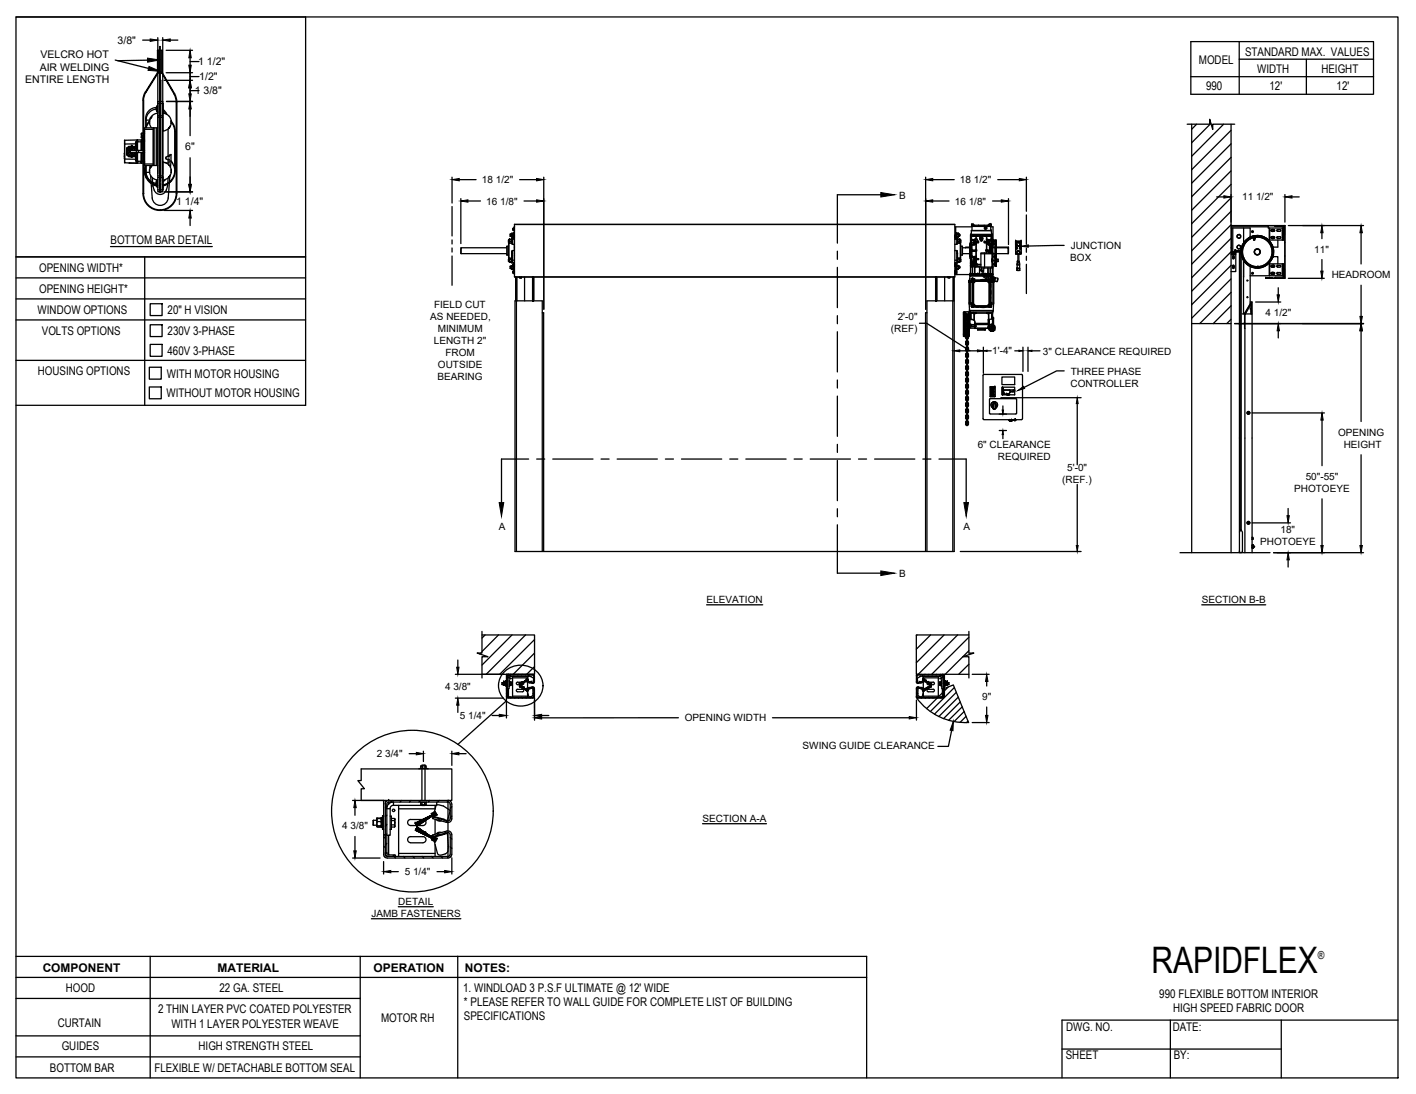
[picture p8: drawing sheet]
<svg xmlns="http://www.w3.org/2000/svg" width="279mm" height="216mm" viewBox="0 0 279 216" stroke-linecap="round" stroke-linejoin="round" font-family="sans-serif">
<defs><g id="words">
<text font-size="7.2" x="227.2" y="192">RAPIDFLEX</text>
<g font-size="2.4">
<text x="245.7" y="11.1">STANDARD MAX. VALUES</text>
<text x="236.6" y="12.7">MODEL</text>
<text x="238" y="17.8">990</text>
<text x="248.1" y="14.4">WIDTH</text>
<text x="250.5" y="17.8">12'</text>
<text x="260.7" y="14.4">HEIGHT</text>
<text x="263.7" y="17.8">12'</text>
<text x="7.7" y="53.7">OPENING WIDTH*</text>
<text x="21.8" y="48.2">BOTTOM BAR DETAIL</text>
<text x="7.7" y="57.8">OPENING HEIGHT*</text>
<text x="7.4" y="62">WINDOW OPTIONS</text>
<text x="33.1" y="62">20&quot; H VISION</text>
<text x="8.3" y="66.1">VOLTS OPTIONS</text>
<text x="33" y="70">460V 3-PHASE</text>
<text x="33.1" y="66.1">230V 3-PHASE</text>
<text x="7.5" y="74.1">HOUSING OPTIONS</text>
<text x="32.9" y="74.5">WITH MOTOR HOUSING</text>
<text x="32.9" y="78.4">WITHOUT MOTOR HOUSING</text>
<text x="8.4" y="191.8">COMPONENT</text>
<text x="42.9" y="191.7">MATERIAL</text>
<text x="73.7" y="191.8">OPERATION</text>
<text x="91.7" y="191.8">NOTES:</text>
<text x="13" y="195.8">HOOD</text>
<text x="43.3" y="195.7">22 GA. STEEL</text>
<text x="91.4" y="195.7">1. WINDLOAD 3 P.S.F ULTIMATE @ 12' WIDE</text>
<text x="228.7" y="196.9">990 FLEXIBLE BOTTOM INTERIOR</text>
<text x="11.4" y="202.6">CURTAIN</text>
<text x="31.2" y="200">2 THIN LAYER PVC COATED POLYESTER</text>
<text x="33.8" y="202.8">WITH 1 LAYER POLYESTER WEAVE</text>
<text x="75.2" y="201.8">MOTOR RH</text>
<text x="91.5" y="201.4">SPECIFICATIONS</text>
<text x="91.5" y="198.5">* PLEASE REFER TO WALL GUIDE FOR COMPLETE LIST OF BUILDING</text>
<text x="210.4" y="203.6">DWG. NO.</text>
<text x="231.4" y="203.4">DATE:</text>
<text x="231.5" y="199.7">HIGH SPEED FABRIC DOOR</text>
<text x="12.2" y="207.3">GUIDES</text>
<text x="39.2" y="207.2">HIGH STRENGTH STEEL</text>
<text x="210.3" y="209.1">SHEET</text>
<text x="231.6" y="209">BY:</text>
<text x="9.8" y="211.5">BOTTOM BAR</text>
<text x="30.5" y="211.6">FLEXIBLE W/ DETACHABLE BOTTOM SEAL</text>
</g>
<text font-size="2.2" x="260.1" y="189.2">®</text>
<g font-size="2.1">
<text x="8" y="11.4">VELCRO HOT</text>
<text x="23.2" y="8.7">3/8&quot;</text>
<text x="5" y="16.4">ENTIRE LENGTH</text>
<text x="7.8" y="13.9">AIR WELDING</text>
<text x="39.1" y="12.9">1 1/2&quot;</text>
<text x="39.3" y="15.8">1/2&quot;</text>
<text x="38.4" y="18.6">1 3/8&quot;</text>
<text x="36.6" y="29.7">6&quot;</text>
<text x="34.8" y="40.4">1 1/4&quot;</text>
</g>
<g font-size="2">
<text x="95.1" y="36.2">18 1/2&quot;</text>
<text x="95.9" y="40.4">16 1/8&quot;</text>
<text x="177.4" y="39.2">B</text>
<text x="188.4" y="40.4">16 1/8&quot;</text>
<text x="189.4" y="36.2">18 1/2&quot;</text>
<text x="245.1" y="39.6">11 1/2&quot;</text>
<text x="211.2" y="51.5">BOX</text>
<text x="211.3" y="49.1">JUNCTION</text>
<text x="259.3" y="49.9">11&quot;</text>
<text x="262.8" y="54.9">HEADROOM</text>
<text x="84.9" y="63.1">AS NEEDED,</text>
<text x="85.6" y="60.7">FIELD CUT</text>
<text x="86.4" y="65.4">MINIMUM</text>
<text x="175.8" y="65.5">(REF)</text>
<text x="177.1" y="63.1">2'-0&quot;</text>
<text x="249.7" y="62.4">4 1/2&quot;</text>
<text x="85.6" y="67.8">LENGTH 2&quot;</text>
<text x="87.9" y="70.2">FROM</text>
<text x="195.8" y="70">1'-4&quot;</text>
<text x="205.8" y="70.1">3&quot; CLEARANCE REQUIRED</text>
<text x="86.3" y="75">BEARING</text>
<text x="86.4" y="72.6">OUTSIDE</text>
<text x="211.2" y="76.3">CONTROLLER</text>
<text x="211.3" y="73.9">THREE PHASE</text>
<text x="192.9" y="88.5">6&quot; CLEARANCE</text>
<text x="264" y="86">OPENING</text>
<text x="265.1" y="88.3">HEIGHT</text>
<text x="196.9" y="90.8">REQUIRED</text>
<text x="209.6" y="95.4">(REF.)</text>
<text x="210.6" y="93">5'-0&quot;</text>
<text x="257.6" y="94.7">50&quot;-55&quot;</text>
<text x="255.4" y="97">PHOTOEYE</text>
<text x="98.4" y="104.5">A</text>
<text x="190.1" y="104.5">A</text>
<text x="248.7" y="107.6">PHOTOEYE</text>
<text x="252.7" y="105.2">18&quot;</text>
<text x="177.4" y="113.9">B</text>
<text x="139.4" y="118.9">ELEVATION</text>
<text x="237.1" y="118.9">SECTION B-B</text>
<text x="87.8" y="136.1">4 3/8&quot;</text>
<text x="90.7" y="141.9">5 1/4&quot;</text>
<text x="135.1" y="142.3">OPENING WIDTH</text>
<text x="193.8" y="138.2">9&quot;</text>
<text x="74.4" y="149.4">2 3/4&quot;</text>
<text x="158.4" y="147.8">SWING GUIDE CLEARANCE</text>
<text x="67.5" y="163.7">4 3/8&quot;</text>
<text x="138.6" y="162.1">SECTION A-A</text>
<text x="79.9" y="172.7">5 1/4&quot;</text>
<text x="78.6" y="178.5">DETAIL</text>
<text x="73.3" y="180.9">JAMB FASTENERS</text>
</g>
</g></defs>
<!-- layer: ANNOTATIONS -->
<g fill="none" stroke="#000" stroke-width=".25">
<path d="M22.7 11.9l6.6 1.6M28.2 7.9h1.4M29.1 11.9l-5.8 .1M31.1 7.4v26.9M32.1 7.4v26.9M32.4 15.9h5.6M32.8 9.9h5.2M32.8 14.4h5.2M33.6 7.9h1.5M37.5 15.1h1.8M37.5 17.9h1.8M37.5 12.1h1.8"/>
<path d="M32.4 37.9h5.6M32.9 20h5.1M37.5 21.5v5.3M37.5 31.1v5.3M89.2 35v5.1M90.6 35.5h3.3M90.9 39.2v8.9M92.3 39.7h2.5M102.5 35.5h3.4M103.4 39.7h2.5M107.3 35v26M182.6 35v26"/>
<path d="M184 39.7h3.3M184 35.5h4.3M195.9 39.7h1.7M196.9 35.5h4.2M199 39.2v9.1M202.5 35v6.7M240.1 38.9h1.4M242.9 38.4v5.4M253.5 38.4v5.4M254.9 38.9h1.4M32.4 41.5h5.6M37.5 43v1.5"/>
<path d="M210 48.4l-7.1 .2M247.8 59.6h4.9M252.2 56.8v1.4M254.2 54.9h7.1M254.2 44.5h14.8M260.8 45.9v1.2M260.8 51.2v2.3M268.6 45.9v6.2M268.6 56.3v6.1M181.4 63.8h1.5l8.5 5.4M189.4 69.2h3.5M194 68.5v5.2"/>
<path d="M194.8 69.2h.8M197.5 78.5h15.8M200.2 69.2h.8M201.8 68.5v4.8M202.8 68.5v4.8M203.6 69.2h1.6M210 73.2h-1.5l-6.4 3.3M212.6 79.7v12M243.6 63.9h25.4M252.2 65.3v1.4M268.6 65.3v17.9M197.2 85h1.4"/>
<path d="M197.2 81.7h1.4M197.9 80.1v.8M197.9 85.8v.8M212.6 95.6v12.1M247.1 81.5h14.2M260.9 82.9v9M260.9 98.4v9.3M268.6 89.7v18M139.4 119.4h11.1M189.5 108.8h23.8M237.1 119.4h12.6M247.1 103.2h7.5"/>
<path d="M251.3 109.1h17.7M254.2 100.4v1.4M254.2 110.5v1.4M89.9 133.1h9.6M89.9 137.8h9.5M90.3 130.3v1.4M90.3 139.2v1.4M99.9 137.7v4M105.5 138.2v3.9M105.5 137.7v4M180.8 138.2v3.9M191.8 133.1h3.4"/>
<path d="M194.7 134.5v.9M194.7 139.5v1.7M69.6 158h6.2M70 159.4v1.5M80.7 148.7h1.4M83.5 148.3v2M89.2 148.3v2.7M90.6 148.7h1.4M97.1 141.2h1.4M106.9 141.2h1.4M133.9 141.6l-27 .1M152.4 141.6h27"/>
<path d="M187.8 144.2l-.7 3.1h-2M191.8 142.6h3.4M69.6 169.3h5.4M70 165.1v2.8M75.7 170v2.5M77.1 172h1.5M78.6 178.9h6.9M86.2 172h1.5M89.2 169.3v3.2M138.6 162.6h12.6M73.3 181.3h17.6"/>
</g>
<!-- layer: MOTOR RH -->
<g fill="none" stroke="#000" stroke-width=".25">
<path d="M234.3 24.5h4.4v-1l.6 2v-1h4.3M235.1 24.5v84.6M236.1 24.5l-1 1M238.9 24.4l-3.8 3.8M241.4 24.5l-6.3 6.3M242.9 24.5v84.6M242.9 25.7l-7.8 7.8M242.9 28.4l-7.8 7.8M242.9 31.1l-7.8 7.7M242.9 33.7l-7.8 7.8M242.9 36.4l-7.8 7.8M242.9 39.1l-7.8 7.7"/>
<path d="M91 48.9v1.2h9M100 50.3h.1M100 48.9h-9v1.2M100 48.6v1.7M100.1 50.3h.3M100.1 48.6h.3M100.1 48.6v1.7M100.3 47.8h.1M100.3 51.6h.1M100.4 47.8h.1M100.4 51.6h.1M100.4 47.3l-.1 .1"/>
<path d="M100.4 47.3h.1M100.4 51.1h.1M100.4 51.1l-.1 .1M100.4 47.3v.5M100.4 51.1v.5M100.4 48v2.9M100.5 47.3h.1M100.5 47.9v.1M100.5 47.3h.4M100.5 47.2v.7M100.5 51l.4-.1v.2l-.3 .1zM100.5 47.2h.1"/>
<path d="M100.6 47.3h.3v.4h-.3zM100.6 47.7l-.1 .2M100.6 51.2v.4h.3M100.6 51.6v.2h.3M100.6 51v.8M100.6 50.9v.1M100.7 52.5h.3M100.7 46.2h.3M100.7 46.7h.3M100.7 46.2v.5M100.7 52.5v.5M100.7 53h.3"/>
<path d="M100.9 47.7v.3M100.9 51.2v.4M100.9 51.6v.1M100.9 51h.1M100.9 50.9v.1M100.9 47.2h.1M100.9 47.3h.1M100.9 47.9v.1M101 50l.1-.6-.1 .6M101 48l.1 .2h.4M101 50h.1M101 48h-.6v3h.2"/>
<path d="M101 48h.1M101 50v.9M101 53.1h.1M101 53.1h.4M101 46.2v-.2h.4v.3M101 46.2v.1M101 46.8h.3M101 46.8h.1M101 47.9v.1M101 51.3l.5 .1M101 51.8h.1M101 52.4v.7"/>
<path d="M101 46.7v.1M101 46v.8M101 50l-.1 1.9 .1-1M101.1 47.1l-.1 .1M101.1 47.2h-.1M101.1 47.1v1.1l-.1-1.1-.1 .9M101.1 47.1h.4M101.1 47.2h.4M101.2 46.7v.1M101.2 52.4h-.2v.2v.1h.4v.4h-.4v-.4M101.2 53.6h.1M101.2 53.8h.1"/>
<path d="M101.2 52.2h.1M101.2 52.4h.1M101.2 46.5h.1M101.2 46.8h.1M101.2 46.5v.2M101.2 52.2v.2M101.2 45.1v.3M101.2 45.4h.1M101.2 45.1h.1M101.2 53.6v.2M101.2 46.5v.3M101.3 45.4l.2 .1"/>
<path d="M101.3 46.8l.2 .1M101.3 53.9h.1M101.3 45.4v.1M101.3 53.6v-.1h.2l-.2 .1v.2h.2v-.2M101.3 53.8v.1M101.3 53.5h.1M101.3 45h.2v.1h-.2zM101.3 45.1v.3M101.3 46.8h.2v-.3h-.2v.3M101.3 46.5l.2-.1v.1M101.3 52.2v-.1h.2l-.2 .1v.3h.2v-.3M101.3 52.5h.2"/>
<path d="M101.3 52.1h.1M101.3 46.4v.5M101.3 52.1v.4M101.3 53.5v.4M101.3 45v.4M101.4 52.7v-.2l.1 .8M101.4 53.1h.1M101.4 46v.1M101.4 46.4l-.4-.1v.4h.2M101.4 46.1h.1M101.4 46.9h.1M101.5 53.8v.2l-.2-.1"/>
<path d="M101.5 45.1v.3M101.5 46.8v.1M101.5 52.1h.1M101.5 45h.1M101.5 46.4h.1M101.5 53.5h.1M101.5 44.8v9.4M101.5 48.9h.1M101.5 50.1h.1M101.5 52.5h.1M101.5 50.4h.1M101.5 52.2h.1"/>
<path d="M101.5 44.8h.1M101.5 49.4h-.4v2.4h.4M101.5 53.9h.1M101.5 45.4v.1M101.5 46.9h.1M101.5 45.9l-.1 .5M101.5 48.5h.1M101.5 44.7v.1M101.5 44.3h86.9v10.4h-86.9zM101.5 52.4v.1M101.5 54.7h86.9M101.5 44.3h86.9"/>
<path d="M101.7 54.7v4.7M101.9 54.7v4.7M101.9 59.4v49.4M102 54.7v4.7M102.5 54.7h.4M102.5 54.7v.2h.4v-.2M102.7 54.7v.2M103.5 54.7v4.7M105.1 59.4v-4.7v4.7M105.2 59.4v-4.7v4.7M105.2 54.7v4.7M105.2 54.7v4.7v-4.7"/>
<path d="M105.3 54.7v4.7v-4.7M184.6 59.4v-4.7v4.7M184.7 54.7v4.7v-4.7M184.7 59.4v-4.7v4.7M184.8 59.4v-4.7v4.7M186.4 54.7v4.7M187 54.7h.5M187 54.7v.2h.4v-.2M187.2 54.7v.2M188 59.4v49.4M188 54.7v4.7M188.2 54.7v4.7"/>
<path d="M188.3 54.7v4.5h-.1M188.4 47.1l.5 .1M188.4 53.5v.1M188.4 44.8h3.4M188.4 51.8h.4M188.4 52.5h.1M188.4 53.9v.1M188.4 46.9h.1M188.4 47.2h.4M188.4 49.4h.4M188.4 54.2h3M188.4 52.1v.4l.2-.1"/>
<path d="M188.4 52.2h.2v.2h-.2M188.4 52.1l.2 .1M188.4 53.6h.2v.2h-.2zM188.4 53.8v.2h.2v-.2M188.4 53.5h.1M188.4 53.5h.2v.1M188.4 46.5l.2-.1-.2 .1v.3h.2v-.3M188.4 46.8l.2 .1M188.4 52.1h.1M188.4 46.4h.1M188.6 51.8v1.5M188.6 44.8v1.6"/>
<path d="M188.6 45.9v1M188.6 46.9v.2M188.6 46.8v.1M188.6 53.6h.1M188.6 53.8h.1M188.6 52.2h.1M188.6 52.4h.1M188.6 46.5h.1M188.6 52.5v1.7M188.6 46.9h.1M188.7 52.5v.1M188.7 53.1v.1"/>
<path d="M188.7 46.1l.3-.1 .1 .2h-.4zM188.7 46.8h.1M188.7 52.4v.1M188.7 46.2v.3M188.7 52.6h.3v.4h-.3zM188.7 53v.2h.3v-.2M188.7 52.4l.4 .1M188.7 53.6h.1M188.7 52.2h.1M188.7 46.5v.1M188.7 46v.1M188.7 46.5v.3"/>
<path d="M188.7 52.2v.2M188.7 53.6v.2M188.7 53.8h.1M188.7 46.7v.1M188.8 49.4l.1 .6M188.8 46.8v1.4l.1-.2M188.8 49.4v3M188.8 53.2v1M188.8 51.8h.1M188.9 51.3l-.5 .1M188.9 48h.1M188.9 50h.1"/>
<path d="M188.9 48l.1-.9-.1 .9M188.9 50.9h.1M188.9 48l-.1 .2h-.4M188.9 48h.6M188.9 50l.1 1.9-.1-1.9M189 47.3h.1M189 47.3h.4M189 51h.5M189 47.2h.1M189 51.8h.1M189 51v.6M189 47.7v.3l-.1-.1"/>
<path d="M189 51.2h.3v.6M189 47.3h.3v.4h-.3zM189 51.6v.2h.3M189 51.6h.5M189 46.2v.5h-.3M189 46.7v.1h-.3M189 46l.1 .8M189.1 52.4h.1M189.1 52.5l-.1 .1M189.1 52.5l.3 .1v.3h-.1M189.1 52.4l-.1 .8M189.1 46.2h.1"/>
<path d="M189.1 46.7h.1M189.2 46.2l.3 .2-.3 .3M189.2 46.2v.5M189.2 52.5v.5M189.2 52.5h.1M189.2 53h.1M189.3 53h-.2M189.3 51.8h.1M189.3 50.9v.3M189.3 47.7l.1 .2M189.4 47.2l-.1 .8 .1-.1M189.4 47.3h.1"/>
<path d="M189.4 47.3h-.1M189.4 51v.7M189.4 47.8h.1M189.4 51.1h.1M189.5 48h.1M189.5 48v3M189.5 50.9h.1M189.5 48.6h.3v1.7h-.3M189.5 51.1l.1 .1M189.5 47.3l.1 .1M189.5 47.3v.5M189.5 48v2.9"/>
<path d="M189.5 51.1v.5M189.6 51.6h-.1M189.6 47.8h-.1M189.8 48.6l.1 .1M189.9 50.3h-.1M189.9 48.9h1.4M189.9 50.1h1.4M189.9 48.7v1.6M191.2 55.6h.1M191.2 55.6h.2M191.2 55.5h.4M191.2 55.5v.1"/>
<path d="M191.2 59.8v.2M191.3 55.6h.1M191.3 55.6v4.2M191.3 50.5l.1 .1M191.3 48.8h-.8v.1M191.3 50.5h.1M191.4 48.4l-.1 2.1M191.4 48.4h.1M191.4 50.6h.1M191.4 48.4v2.2M191.4 54.1h.1M191.4 54.5h2.5"/>
<path d="M191.4 54.1h.8h-.6M191.4 54.1v.4M191.4 54.5l-.2 1M191.4 54.4h.1M191.4 54.4h2.5M191.4 48l.1 3M191.4 55.6h.1M191.4 48v3M191.4 48h.1M191.5 54.1h-.1M191.5 54.4h2.4M191.5 54.1h.1"/>
<path d="M191.5 52h.1M191.5 52.5h.1M191.5 52.6h.2M191.5 54.1v.2h1.4v-.2M191.6 54.1h.1M191.5 54.2h1.4M191.5 55.6h.1M191.5 55.6v4.2h.4M191.5 55.6h.4M191.6 54.3h.1M191.6 54v.3M191.6 46.2v.1"/>
<path d="M191.6 55.6h.1M191.6 54.3h1.3M191.6 46.2h4.1M191.6 55h.2M191.6 52v.3M191.6 46.3h.1M191.6 52.5h.1M191.6 47.3v.9h.6v-.2M191.6 47.3l.7 .1 .1 .4-.1 .4-.6 .1M191.7 51.7h.1M191.6 47.4l.7 .2M191.7 45.5l-.1 .7"/>
<path d="M191.7 45.6h3.9M191.7 52.4v.2M191.7 52.4h.1M191.7 47.6v.4zM191.7 51.9h.1M191.7 51.8h.1M191.7 50.9v.5zM191.7 47.3h.1M191.7 52.6l.2 .1M191.7 51.1h.5M191.7 52.5h.1M191.7 47.3h.7"/>
<path d="M191.7 51.8v.1M191.7 52.4v.1M191.7 48.2h.5M191.7 50.8h.5M191.7 47.8h.5M191.7 45.5h3.9M191.7 46.5h.2M191.7 48.2v2.6M191.7 52.6h.2M191.7 49.5h.1M191.7 49.4h.8l-.8 .1M191.7 48.3h.1"/>
<path d="M191.7 50.7h.1M191.7 46.6h.1M191.7 51.7v.1M191.7 51.8h.4M191.7 44.5v.1h.4M191.7 44.5h.1M191.7 44.5h.2M191.7 55.6h.1M191.7 46.6v5.3M191.7 46.6h.4M191.7 46.6v.7M191.7 46.3v.3"/>
<path d="M191.7 49.5v.1M191.7 49.4h.1M191.7 50.7h.6l.1 .5-.1 .4h-.6M191.7 50.6v.1M191.7 50.6h.5M191.7 49.6h.9M191.7 49.4h.9M191.7 50.6h.1M191.7 49.6h.1M191.7 48.3v1.1h.9M191.7 49.5v1.2M191.7 48.3h.5"/>
<path d="M191.8 44.3h.1M191.8 55.6h.1M191.8 55h.2M191.8 55.6h-.6v4.2h.3M191.8 54.9h.1zM191.8 44.3v.2M191.8 54.9v.1M191.8 55.5v.1M191.8 59.8v.2M191.8 44.3h.2M191.8 44.7h3.7v.8M191.8 52.5h.1"/>
<path d="M191.8 44.6v.9M191.9 55.5h.1M191.9 55v.5h-.3v-.5h.7M191.9 54l-.5 .1M191.9 52.6h.1M191.9 54.9h.1M191.9 46.3v.2h1.5M191.9 52.5h.1M191.9 52.6v1.5M191.9 52.6h.4M191.9 51.8h-.2M191.9 55.5v4.8"/>
<path d="M192 44.5l-.1 .1M192 55.4l3.2-.1 .1 .2v5h-3.3zM192 55h.3v.3M192 55h.1M192 54.9v.1M192 55.8v4.3M192 44.3h.1M192 44.3h-.2M192 44.3v.2M192 44.6h.1M192 55.8h.1M192 44.6v.1"/>
<path d="M192 51.8h.1M192.1 51.8h.1M192.1 51.8l.4 .2M192.1 44.6h.2M192.1 54.2h.1M192.1 55.7l-.1 .1M192.1 55.2l-.3 .3M192.1 55.8h.1M192.1 55.8l.3-.3h2.5l.3 .3v4.3l-.3 .2h-2.5l-.3-.2zM192.1 55.7h.1M192.1 55.6l-.1 .2M192.1 55.3h3.1"/>
<path d="M192.1 55.3h.1M192.1 54.3h.1M192.1 46.6h.2M192.1 46.6h.1M192.1 55.7v.1M192.1 52.5h.1M192.2 54.2h-.1M192.2 54.2h.3M192.2 54h.3l.1 .2M192.2 47.5h.1v.6h-.1M192.2 50.9h.1v.5h-.1M192.2 54.1h-.3"/>
<path d="M192.2 50.9v.5M192.2 48h.1M192.2 47.6v.4M192.2 51.4v.1h-.6M192.2 51.4h.1M192.2 54v.2M192.2 54.2h.1M192.2 52.5h.1M192.2 50.6l.2 .1M192.2 54.3h.1M192.2 47.3l.2 .2M192.2 51.6l-.5 .1"/>
<path d="M192.2 48.3h-.5M192.2 50.6l-.5 .1M192.2 54.2v.1M192.2 46.3h-.7v7.7M192.2 51.6h.1M192.2 44.5h-.2v.2M192.2 44.5h.9M192.2 55.5l-.1 .2M192.2 51.6v.1M192.2 44.5v.1M192.2 46.3h.1M192.2 51.9l.2 .1"/>
<path d="M192.3 51.9l.1 .1M192.3 52.6h.1M192.3 52.6v.1zM192.3 46.6h.1M192.3 46.6h.3M192.3 54.2h-.1M192.3 54.2h.1M192.3 44.6v.1M192.3 44.6h.1M192.3 55.5h.1M192.3 54.3h.1M192.3 54.2l-.1 .1"/>
<path d="M192.3 50.9l-.7-.1 .1 1M192.3 51.8h.1M192.3 52.7v1.3M192.3 51.6l.1 .1h-.2M192.3 52.2v.3M192.4 48.2l-.2 .1M192.4 55.4l-.3 .3M192.4 55.4l-.1 .1M192.4 55.5h.1M192.4 54.2h.1M192.4 51.1h.1M192.4 47.3h-.7"/>
<path d="M192.4 47.3h-.2M192.4 50.9v.1M192.4 47.8h.1M192.4 50.8v.1M192.4 47.5h.1M192.4 47.3h.4M192.4 52.5h-.1M192.4 48.2h.1M192.4 55.4h2.5M192.4 55.5h2.5M192.4 47.5v.3M192.4 54.2v.1"/>
<path d="M192.4 51.2v.1M192.4 48.1h.1M192.4 51.4h.1M192.4 47.9h.1M192.4 51.2h.1M192.4 51h.1M192.4 51.3v.1M192.4 47.9v.2M192.4 47.8h.2M192.4 51.4l-.2 .2M192.4 48.1v.1M192.4 47.3h.1"/>
<path d="M192.4 50.7v.1M192.4 50.9h.1M192.4 50.7v.2M192.4 50.7h.1M192.4 51.3h.1M192.4 51.6h.2M192.4 48.2h.2M192.4 51.1h.2M192.4 54.2l.2 .1h-.2M192.4 47.9h.3M192.4 51.1h.3M192.4 52h.1"/>
<path d="M192.4 52v.2M192.4 51.4v.1M192.4 51.3h.2M192.4 47.9h.2M192.4 50.8v.3M192.4 51h.2M192.5 54.2h.1M192.5 52.2h.1M192.5 52h.1M192.5 54.2h-.1M192.5 49.5h.2h-1M192.5 49.4h.1"/>
<path d="M192.6 52.6l.7 .1M192.6 46.6h-.9l-.1 .7M192.6 51.1l-.2 .1M192.6 47.8l-.2 .1M192.6 51.1h.1M192.6 52h.1M192.6 46.6v.6M192.6 49.5v.1M192.6 52h-.1M192.6 49.5v1.2h-.2M192.6 47.9h.4M192.6 51.1h.4"/>
<path d="M192.6 51.2h.4M192.6 49.4h.1M192.6 47.9h.1M192.6 51.2v.1M192.6 52.7h-.3l.1 1.5M192.6 51.2h.1M192.6 51.3h.1M192.6 51h.1M192.6 47.9v1.5M192.6 51v.1M192.6 51.3v.7M192.6 47.2h.1"/>
<path d="M192.6 47.2l.2 .1v.4h.3v.2h-.4M192.6 48.2v2.5M192.6 51.6v.4l.2 .2M192.6 47.2l-.2 .1M192.6 51.6h.1M192.6 48.2h.1M192.6 50.7h.1M192.6 50.7v.3M192.6 51l.1 .1M192.6 47.9v.3M192.6 51.3v.3M192.7 47.9h.4"/>
<path d="M192.7 47.9h.1M192.7 51.2h-.3M192.7 47.3h.1M192.7 47.3h-.1M192.7 52h.1M192.7 49.5v.1M192.7 51.1h.4v.1h-.4M192.7 51.1h.1M192.7 51.1h.3M192.7 49.4h.1M192.7 47.9h-.1M192.7 51.2l-.1 .1"/>
<path d="M192.7 54.1l-.1 .1M192.7 54.1h-.2h1.3h-.8M192.7 52.2h.8M192.8 46.6h-.2M192.8 46.6h.6M192.8 47.7v.1M192.8 47.3h.1M192.9 54.2v.1M192.9 54.3h.1M192.9 46.6h-.3v.6M192.9 47.7l-.5 .1M192.9 54.1h.1"/>
<path d="M192.9 54.1v.2M192.9 54.2h.1M193 54.1h.1M193 54.1h-.1M193.1 51.1h-.1M193.1 51.2h.1M193.1 51.2h-.4M193.1 47.7h.1M193.1 47.7l-.5 .1M193.1 44.6v.1M193.1 44.5h1.9M193.1 44.5v.1"/>
<path d="M193.3 54h-1.1M193.4 46.9l-.1 .2 .2 .2M193.4 46.5l-.6 .1M193.4 46.5h.1M193.4 46.5l.1 .4M193.4 46.5l.1 .1M193.4 46.6l.1 .3M193.4 46.9h.1M193.5 46.9h-.1M193.5 47.4l.1 .1 .2-.1M193.5 47.3v.1M193.5 47.4h.1"/>
<path d="M193.5 47.4a.15 .15 0 0 0 .1 .2 .15 .15 0 0 0 .2-.2M193.5 47.3h.1M193.5 55.2h1M193.5 52.5h-.7l-.1-.3a.18 .18 0 0 0-.1-.2 .18 .18 0 0 0-.2 .2v.3l-.5 .1h1.4v1.5M193.5 52.7h2.4M193.6 55.2h.9M193.6 53.4h.1M193.6 53.3h.1M193.6 53.3h.1zM193.6 55.2v.1M193.7 53.4h-.1M193.7 52.9v.6h.4v-.6"/>
<path d="M193.7 53.3h-.2v.1h.2M193.8 54a.94 .94 0 0 0 .7 .9M193.8 47.3h.1M193.8 47.3v.1M193.8 53.5v.5h1.4M193.8 46.6h.1M193.8 46.9h.1M193.8 46.9l.1 .2-.1 .2M193.8 46.9l.2 .2-.2 .2M193.8 46.6h.6M193.8 46.6v.3M193.9 46.5l-.1 .1"/>
<path d="M193.9 46.5h.1M193.9 46.5l.8 .1M194 54a.71 .71 0 0 0 .6 .7M194 53.5v.5M194.1 54.4h1.8M194.1 54.4h1.8zM194.2 54.5h1.7M194.2 44.5v.1M194.2 47.7h.1M194.2 44.6v.1M194.3 47.9h-.1M194.3 47.9h.3"/>
<path d="M194.3 47.9h.4M194.3 49.9v3M194.3 47.8h.4M194.3 44.9l.3-.1h-.2a.17 .17 0 0 0-.1 .2 .17 .17 0 0 0 .1 .2h.2l-.3-.1zM194.3 54.1h.1M194.3 54.1h-.3h.7h-.1M194.3 54.2h1.4M194.4 54.1h.1M194.4 54.2h.1M194.4 54.2v.1M194.4 54.1v.1M194.4 54.3h.1"/>
<path d="M194.4 54.3h1.3M194.4 46.6h.2v.8M194.4 46.6h.1M194.5 44.8h-.1a.21 .21 0 0 0-.2 .3 .21 .21 0 0 0 .3 .1M194.5 55.2h.1M194.5 55.2v.1M194.6 54.1v.1M194.6 47.7h-.4v.2h.4M194.6 47.9h.1M194.6 47.7h-.4M194.6 49.6h.1M194.6 49.4h.1"/>
<path d="M194.6 54.2h.1M194.6 47.9h.2M194.6 49.5v.1M194.6 54.6h.2l-.1 .5-.2-.1zM194.6 47.7h.1M194.6 49.4v.2M194.6 47.5h.1M194.6 49.6l.1 .3M194.6 47.4l.1 .3M194.6 47.4v.3M194.6 47.9v1.5M194.6 49.6v.3"/>
<path d="M194.6 49.6h1M194.7 47.9h-.1M194.7 49.5h.8M194.7 49.5h.1M194.7 49.5l-.1 .1M194.7 49.4h.1M194.7 47.8h.2M194.7 47.9h.1M194.7 47.8l.2 .1M194.7 46.6h.1M194.7 47.9l-.1 .3M194.7 49.6h.1"/>
<path d="M194.7 46.6h.9v.7M194.7 47.7h.1M194.7 47.7h-.1M194.7 46.6v.8h.2M194.7 46.6h.3M194.7 49.4h.9M194.7 54.2h.1M194.7 54.2h.5M194.7 54.3h.1M194.7 55.1l.3 .1M194.8 54.2h.1M194.8 49.4l.8 .1"/>
<path d="M194.8 49.4h-.2h.9M194.8 49.5h-.1M194.8 54.3h.1M194.8 54.2v.1M194.8 47.5h.1M194.8 47.9h.1M194.8 47.7l-.2 .1M194.8 47.7h.1M194.8 54.6h.3M194.8 47.5v.2M194.8 47.9v.2M194.8 54v.2"/>
<path d="M194.9 54.2h.1M194.9 47.9h.1M194.9 47.9v.2M194.9 48.1v.1M194.9 48.1h.1M194.9 47.9h-.1M194.9 47.7h.1M194.9 54.2l-.1 .1M194.9 47.8h.1M194.9 47.4h.1M194.9 47.4l-.1 .1M194.9 48.2l.2 .1"/>
<path d="M194.9 48.2h-.2v1.2M194.9 55.4l.2 .3M194.9 55.4l.1 .1M194.9 55.5h.1M194.9 47.7v.5l.7 .1M194.9 47.7v.1M194.9 47.5v.2M194.9 47.4v.1M194.9 48.2h.1M194.9 44.6h.1M194.9 44.6h.3M194.9 54.2v.1"/>
<path d="M194.9 44.6v.1M194.9 52.9v1.1M195 55.5h.1M195 54h.1M195 48h.1M195 55.2l.1 .1M195 55.2v.1M195 52.9v1.1M195 46.6h.6M195 54.2h.1M195 46.6h.1M195 46.6h.2"/>
<path d="M195 54.2v.1M195 54.2l-.1 .1M195 46.3h.8v7.7M195.1 44.5h.1M195.1 44.5h.2M195.1 55.5l.1 .1M195.1 54h.1M195.1 54h-.4v.2M195.1 44.5v.1M195.1 54v.2M195.1 54.2v.1M195.1 54.2h-.1"/>
<path d="M195.1 54.6l.4-.1-.2 .8M195.1 54.3h.1M195.1 54.6l-.1 .6M195.1 54.2h.1M195.1 47.3l-.2 .1M195.1 48.3h.4M195.1 47.3h.5M195.1 47.3h.1M195.1 48v.2h.5v1.3M195.1 47.5h-.1v.6h.1M195.1 47.6v.4M195.1 49.8h.1"/>
<path d="M195.1 49.9h.1M195.1 49.7h.1M195.1 48.2h.5M195.1 47.8h.2M195.1 55.7l.1 .1M195.1 55.2l.3 .3v-.1M195.2 54.2h.1M195.2 55.6v.2M195.2 55.7h.1M195.2 55.3h.1M195.2 54v.2M195.2 54.1h.2"/>
<path d="M195.2 44.6v.1M195.2 44.6h.1M195.2 49.7h.1M195.2 49.8h.1M195.2 49.9h.1M195.2 55.8h.1M195.2 55.8v4.3M195.3 44.3h.1M195.3 48.8h.1zM195.3 48.7h.1M195.3 49.3v.1M195.3 49.3h.1"/>
<path d="M195.3 48.9h.1M195.3 49l.1 .1M195.3 49h.1M195.3 49v.1M195.3 48.6h.1M195.3 49.1h.1M195.3 49.1v.1M195.3 48.4l.1 .1zM195.3 49.8h.1M195.3 49.7h.1M195.3 48.9v.1M195.3 44.3h.2"/>
<path d="M195.3 49.2h.1M195.3 48.4h.1M195.3 49.4h.1M195.3 44.6v.1M195.3 55.8v4.3M195.3 44.5l.1 .1M195.3 47.6v.4M195.3 48h.3M195.3 44.5v.1M195.3 55.5h.1M195.3 49.3l.1 .1M195.3 49.9h.2"/>
<path d="M195.4 49.8h.1M195.4 49.7h.1M195.3 48.9l.1 .1M195.4 49h.1M195.4 49l-.1 .1M195.4 55.4h.1M195.4 46.5h.2M195.4 44.5h.2M195.4 48.7h.1M195.4 49.4h.1M195.4 49.3h.1M195.4 49.3v.1"/>
<path d="M195.4 48.9h.1M195.4 49v.1M195.4 54.5l-.2 .8M195.4 58.4v.7M195.4 56l.1 .4-.1 .5M195.4 59.4v.5M195.4 55.5l-.1 4.8M195.4 55.5h.1M195.4 46.3v.2h-1.6v.4M195.4 48.9l-.1 .1M195.4 49.1h.1M195.4 48.6h.1"/>
<path d="M195.4 49.2h.1M195.5 49.7h.1M195.4 58.3h.1M195.4 57.2h.1M195.4 54l.5 .1M195.4 55.6h.3M195.4 49.1v.3M195.4 52.9v1.2M195.4 49.1l-.1 .1M195.4 57.2l.1 .5-.1 .6M195.4 56v.9M195.4 57.2v1.1"/>
<path d="M195.5 44.6v.1M195.5 54.6h.1M195.5 44.3h.1M195.5 44.3h-.2v.2M195.5 55.6h.1M195.5 55.6h.6v4.2h-.4M195.5 55.5v.1M195.5 59.8v.2M195.5 44.8h.4v2.5M195.5 48.3h.1M195.5 49.5h.1M195.5 49.5v.1"/>
<path d="M195.5 49.4h.1M195.5 44.3l.1 .3h-3.6M195.5 55.4h.2M195.5 48.3v1.1M195.5 49.6v.3M195.6 45.5h.1M195.6 44.5h.1M195.6 49.5h.1M195.6 49.4h.1M195.6 49.5v.1M195.6 48.3h.1M195.6 46.3h.1"/>
<path d="M195.6 55.6h.1M195.6 46.5v3.4M195.6 46.6h.1M195.6 46.6v1h-.3M195.6 49.4h-.8M195.6 47.3h.1M195.6 46.3v.2M195.6 45.5l.1 .7M195.6 47.6l.1 .6M195.6 54.6h.1M195.6 54.6l-.1 .8M195.6 46.5v.1"/>
<path d="M195.6 47.3h-.6l-.1 .4M195.6 47.4l-.6 .2M195.7 54.2v.1M195.7 55.5h-.3M195.7 54.3h.1M195.7 54.6l.1 .1M195.7 46.2h.1M195.7 46.2l-4.1 .1M195.7 55.6h.1M195.7 54.6l-.2 .8M195.7 54v.1M195.7 55.6v4.2h-.3"/>
<path d="M195.7 55.5h.1M195.8 51.6h.1M195.8 51.2h.1M195.8 55.4l.1 .1M195.8 51.5h.1M195.8 51.3h.1M195.8 51.4h.1M195.8 52.6h.1M195.8 47.2h.1v5.7h-2.4v-3h2.4M195.8 47.3h.2v1h-.1M195.8 51.1h.1M195.8 51.7h.1"/>
<path d="M195.8 49.8h.1M195.8 54.4h.1M195.8 54.1h.1M195.8 54.1h-.1v.2h-1.3l-.1-.2M195.9 55.6h.1M195.9 54.5h.1M195.9 54.1h-.7h.5v.1M195.9 54.6l-.2 .9zM195.9 54.1v.4M195.9 54.5v.1M195.9 54.4h-.1M195.9 55.6h.2"/>
<path d="M195.9 51.2l-.1-.1v.3M195.9 51.4h.3zM195.9 48.9h.4M195.9 51.6l-.1 .1M195.9 52.1h.4M195.9 50.7h.2M195.9 50.7h.1M195.9 48.8h.4M195.9 54.7h.2M195.9 52.1v2.1M195.9 48.3v.5M195.9 50.1v.6"/>
<path d="M196 55.6h.1M196 55.6v4.2M196 47.4l.3 .1v.2h-.3M196 59.8v1.5M196 55.5v.1M196.1 55.5l.1-.7-.1-.1-.2 .8h.1M196.1 55.6h.1M196.1 55.5h-.1M196.1 50.7h.2M196.1 52.1h.1M196.2 54.7l-.2 .8M196.2 54.8h.2l-.2 .7-.1-.1"/>
<path d="M196.2 52.1h.1M196.2 55.4h.1M196.3 47.7v.4h-.3M196.3 48.1v.1M196.3 47.4v.1M196.3 47.4l.1 5.1h.1h-.1h.1l.1-5.1v5.1h-.3zM196.3 50.1h-2.8M196.3 50.4h.1M196.3 48.2h-.3M196.3 48.2h.1M196.3 54.9h.1M196.3 47.6h.1"/>
<path d="M196.4 52.5h.1M196.5 51.4h.1M196.4 51.6h.1zM196.4 51.1h.1M196.4 51.6h.1M196.4 50.9h.1h-.1M196.4 50.9h.1M196.4 50.9h.1zM196.4 51.9h.1M196.4 52.1h.1zM196.4 50.7h.1h-.1M196.4 50.7h.1"/>
<path d="M196.4 50.7h.1zM196.4 52.1h.1M196.4 50.5h.1h-.1M196.4 52.3h.1h-.1M196.4 52.3h.1M196.4 50.5h.1M196.4 52.4h.1h-.1M196.4 52.4h.1M196.4 50.4h.1M196.4 50.3h.1zM196.4 47.5h.1M196.4 54.8l.5 .1-.2 .7-.4-.1z"/>
<path d="M196.4 47.7h.1M196.5 52.5h.1M196.5 51.2h-.1h.1M196.5 51.1l-.1 .1M196.5 51.9h-.1h.1M196.5 52.2l-.1 .1M196.5 50.4h.1M196.5 52.5h-.1h.1M196.5 47.6h.1M196.6 48.9h2.3v1.2M196.6 50.1h2.3M196.6 48.8h2.4l-.1 1.3"/>
<path d="M196.6 51.6h.3M196.6 51.2h.3M196.9 55l-.1 .5M196.9 51.2h.1M196.9 51.2v.4M196.9 51.6h.1M198.9 48.9l.1 .1M242.9 44.5h10.6v10.4h-3.7M242.9 48.9h.1M242.9 44.8h7.4M242.9 49.8h.9M242.9 45h3.8v1.8"/>
<path d="M242.9 50h.9M242.9 50.2h.9M242.9 41.7l-7.8 7.8M242.9 44.4l-7.8 7.7M242.9 47l-7.8 7.8M242.9 49.7l-7.8 7.8M242.9 52.4l-7.8 7.7M242.9 55l-7.8 7.8M242.9 57.7l-6.2 6.2M243 49.6l.1 .1M243 45v3.9M243 49v.7"/>
<path d="M243.1 49.7h1.7M243.1 49.7h.1M243.1 49.7h.5M243.2 51l.2 .1 .1-.1M243.2 45v4.7M243.5 50.6l-.2-.1-.1 .5M243.5 52.4l-.2-.1-.1 .6 .2 .1 .1-.1M243.5 50.7v.1M243.5 52.6v.1M243.5 50.6v.4M243.5 52.5v.4M243.5 44.5h.1"/>
<path d="M243.6 49.5h.1M243.6 49.7h.1M243.6 49.5h.2M243.6 49.5v.2M243.6 49.5v.2l1.2-.1M243.6 49.5l.3 .1h-.2M243.7 49.6h.1M243.7 49.6h1.1zM243.7 49.7h.1M243.7 49.6l.1 .1M243.7 49.6h1.1M243.7 49.7l-.2 .1"/>
<path d="M243.8 49.6h.1M243.8 49.7v3.9h-.9M243.8 49.7h.1M243.8 49.5h.1M243.8 49.5v.1M244.6 49.7v59.4M244.8 49.6h.1M244.8 49.6h-1.1h1.1M244.8 49.7v54.9M244.8 49.7a3.2 3.2 0 0 1 3.8-3.2 3.2 3.2 0 0 1 2.6 4.3M244.9 49.7h.1M244.9 49.7v54.9"/>
<path d="M244.9 49.7a3.2 3.2 0 0 1 3.7-3.2 3.2 3.2 0 0 1 2.5 4.3M245.2 49.7h.1M245.3 50.7l-.1 .1M245.4 54.7h.1M245.4 50.8v.1M245.4 51.3v.1M245.4 45v2.9M245.4 48h.1M245.4 48.1h.1M245.4 48.6v.1M245.4 51.4v10.6M246.7 46.8h.1"/>
<path d="M246.7 54.4h6.6M246.7 46.9h.1M246.7 47.1v.1M246.7 52.3h.1M246.7 52.5v7.5M246.7 59.6h.4v49.5M246.8 59.8l-1.1 2M246.9 59.6v2.4M247.3 46.9h.4M247.4 47.3h.2M247.4 47.1v.2M247.4 46.9a2.91 2.91 0 0 1 3.5 3.4 2.91 2.91 0 0 1-4.5 1.8 2.91 2.91 0 0 1 .2-4.9l.7-.3"/>
<path d="M247.5 46.9h.2v.2h-.5v-.2h.3v.2M247.6 47.1v.2M247.7 46.9h.1M248 46.8h.1M248.2 52.7h.1M248.8 52.6l-.2 .2M248.9 44.5h-.1M249.2 46.8l-.1 .1M249.7 54.9h1.4zM249.8 54.9h.1M250.3 44.5v.5h3M250.4 54.4v-2.3h2.9l-.1 2.6h-1.6v.2"/>
<path d="M250.5 45v2.4M250.5 52.1v2.3M250.8 50.7h.1M250.8 48.8h.1M250.9 52.3l-.2 .2 .2 .2M250.9 52.4h.2M250.9 52.7h.2M251 52.6l.1 .1M251 45.4l-.3 .1 .3 .2M251 52.4v.2M251 46.7l-.3 .2 .3 .2M251 53.8l-.3 .1 .3 .2"/>
<path d="M251 52.4v.1M251 50.8h.1M251.1 50.8h-.1M251.1 50.8a3.2 3.2 0 0 0-3.5-4.2 3.2 3.2 0 0 0-2.1 5 3.2 3.2 0 0 0 5.4-.5M251.1 50.8l-.2 .3M251.1 50.8a3.2 3.2 0 0 0-3.5-4.2 3.2 3.2 0 0 0-2 5 3.2 3.2 0 0 0 5.4-.6M251.1 50.8h.1M251.1 50.7h1v1.4M251.1 50.8a3.2 3.2 0 0 0-3.5-4.3 3.2 3.2 0 0 0-2.1 5.1 3.2 3.2 0 0 0 5.5-.5l.1-.3M251.1 50.8l-.1 .2M251.2 50.8h-.1M251.2 50.2l-.2 .2"/>
<path d="M251.3 45.3l.2 .2-.2 .2M251.3 46.7l.2 .2-.2 .2M251.3 53.8l.2 .1-.2 .2M251.3 45.3h.1M251.3 45.4l-.3-.1v.3M251.3 45.4v.3l-.3-.1M251.3 52.4h.1M251.3 45.3v.1M251.4 52.4h-.4l.1 .3M251.4 52.4v.2M251.4 52.4v.1M251.4 52.3l.1 .2-.1 .2v-.1"/>
<path d="M251.4 52.6l-.1 .1h-.2M251.5 44.5h.1M251.6 44.5v.2l1.7 .1M252 46.7h.6l.1 .2-.1 .2h-.5zM252 45.3h.6l.1 .2-.1 .2h-.5zM252 53.8h.6l.1 .1-.1 .2h-.5zM252.1 52.3l-.2 .2 .2 .2M252.1 52.4h.5M252.1 52.7h.5M252.1 47.4v1.4h-1M252.1 45.3v.4M252.1 46.7v.4"/>
<path d="M252.1 52.4v.3M252.1 53.8v.3M252.6 52.3l.1 .2-.1 .2M253 45v2.4M253 52.1v2.3M253.1 45v2.4M253.1 52.1v2.3M253.2 45v2.4M253.2 52.1v2.3M253.3 44.8v2.6h-2.9v-2.4M253.3 53v.1M253.3 53h.1v1.9"/>
<path d="M253.4 44.5v1.9l-.1-.1M253.5 47.8v.1M253.5 50.5h.1M107 61.7h.3v47.1M182.9 61.7h-.3v47.1M190.1 62h.1v3.9h-.1zM190.1 65.9l.1 .5M190.1 66.1v.2l.1 .1M190.2 64.4l.1 1.5M190.2 63.5l.2-1.5-.1 3.9M190.2 61.5l-.1 .5M190.2 61.5l1 .2"/>
<path d="M190.2 66.4h.3M190.2 61.5l-.1 .1v.3M190.3 65.9l.1 .2M190.3 65.9l-.1 .2h.2M190.4 66h.1M190.4 62l.1-.3v4.5M190.4 62.5h.1M190.4 65.4h.1M190.4 66v.1M190.4 65.9v.2M190.4 62h.1M190.4 64.2v.3v-.2"/>
<path d="M190.4 63.3v-.2v.3M190.4 65v.4v-.4M190.4 62.8v-.4v.4M190.4 64h.1M190.4 64.4h.1M190.4 65.2v.4M190.4 63.8h.1M190.4 61.9v4.1M190.4 66l.1 .2M190.4 61.8h-.2v.2M190.4 61.9h.1M190.4 61.8v.2"/>
<path d="M190.4 61.8l-.2 .2M190.4 61.9v2.1M190.4 64v2.1M190.4 61.8v4.3M190.5 61.8v4.4M190.5 67.9l.2 .2M190.5 66.6l.2 .3M190.5 65.4l.2 .3M190.5 64.2l.2 .2M190.5 62.9l.2 .3M190.5 69.1l.2 .3M190.5 70.3l.2 .3"/>
<path d="M190.5 71.5l.2 .3M190.5 72.7l.2 .3M190.5 74l.2 .2M190.5 75.2l.2 .3M190.5 76.4l.2 .3M190.5 77.6l.2 .3M190.5 78.8l.2 .3M190.5 64.7h.1M190.5 66.2h.1M190.5 61.8l.2 .5M190.5 61.8h.1M190.5 62.6v.3"/>
<path d="M190.5 63.8v.4M190.5 64.4v.1M190.5 65v.4M190.5 65.9h.1M190.5 66.3v.4M190.5 67.5v.4M190.5 68.7v.4M190.5 69.9v.4M190.5 71.2v.3M190.5 72.4v.3M190.5 73.6v.4M190.5 74.8v.4"/>
<path d="M190.5 76.1v.3M190.5 77.3v.3M190.5 78.5v.3M190.5 79.7v.4M190.7 66h.1M190.7 65v.5M190.7 63.8v.5M190.7 78.5v.4M190.7 66.4h.2M190.7 69.1v.1M190.7 74l.1 .8 .1-.8M190.7 75.2v.1"/>
<path d="M190.7 62.2l-.2 .4M190.7 65.7v.3M190.7 67.2l-.2 .3M190.7 66l-.2 .3M190.7 64.8l-.2 .2M190.7 63.5l-.2 .3M190.7 68.4l-.2 .3M190.7 69.6l-.2 .3M190.7 70.9l-.2 .3M190.7 72.1l-.2 .3M190.7 73.3l-.2 .3M190.7 74.6l-.2 .2"/>
<path d="M190.7 75.8l-.2 .2M190.7 77l-.2 .2M190.7 78.2l-.2 .3M190.7 79.4l-.2 .3M190.7 65.7h.1M190.7 62.3h.1M190.7 67.9h.2v.1M190.7 66.2h.2M190.7 62.5h.2M190.7 72.3h.2M190.7 74h.2M190.7 67.4v.6"/>
<path d="M190.7 66.2v.5M190.7 64.9v.1M190.7 63.7v.1M190.7 62.5v.5M190.7 68.6v.5M190.7 69.8v.6M190.7 71.1v.5M190.7 72.3v.5M190.7 73.5v.5M190.7 74.7v.5M190.7 75.9v.6M190.7 77.2v.5"/>
<path d="M190.7 78.4v.1M190.7 79.6l.1 1.3 .1-.8M190.8 67.9v.8l.1-.8M190.8 66.6l.1 .1-.1 .8zM190.8 64.2h.1l-.1 .9zM190.8 62.9l.1 .1-.1 .8zM190.8 69.1h.1l-.1 .9zM190.8 70.3l.1 .1-.1 .8zM190.8 72.7l.1 .1-.1 .8zM190.8 75.2h.1l-.1 .9zM190.8 76.4h.1l-.1 .9zM190.8 77.6h.1l-.1 .9z"/>
<path d="M190.8 78.8l.1 .1-.1 .8zM190.8 65.4h.1M190.8 62.6v.3M190.8 63.8v.4M190.8 65.1v.3M190.9 66.4h.1M190.9 67.4v.1M190.9 66.2v.1l-.1-.9v.8M190.9 64.9v.1M190.9 63.7v.1M190.9 62.5v.1l-.1-.5v.4M190.9 68.6v.1"/>
<path d="M190.9 69.8v.1M190.9 71.1v.1M190.9 72.3v.1l-.1-.9v.8M190.9 73.5v.1M190.9 74.7v.1M190.9 75.9v.1M190.9 77.2h.1M190.9 78.4v.1M190.9 79.6v.1M190.9 67.2a.61 .61 0 0 1 .1 .8l-.1 .1M190.9 66l.2 .3M190.9 64.8l.2 .2"/>
<path d="M190.9 63.5l.2 .3M190.9 62.3l.2 .3v.3l-.2 .3M190.9 68.4l.2 .3v.4M190.9 69.6l.1 .2 .1 .5-.2 .3M190.9 70.9a.61 .61 0 0 1 .1 .8l-.1 .1M190.9 72.1a.61 .61 0 0 1 .1 .8l-.1 .1M190.9 73.3l.2 .3v.4M190.9 74.6l.2 .2v.4M190.9 75.8a.61 .61 0 0 1 .1 .8l-.1 .1M190.9 77a.61 .61 0 0 1 .1 .8l-.1 .1M190.9 78.2l.2 .3M190.9 79.4l.2 .3v.5l-.4 .1-.2-.3"/>
<path d="M190.9 65.7h.1M190.9 62.3h.1M190.9 65.7l.1 .3M190.9 66.6v.1M190.9 65.4v.1M190.9 64.2v.1M190.9 62.9v.1M190.9 69.1v.1M190.9 70.3v.1M190.9 71.5v.1M190.9 72.7v.1M190.9 74v.1"/>
<path d="M190.9 75.2v.1M190.9 76.4v.1M190.9 77.6v.1M190.9 78.8v.1M190.9 62.6v.3M190.9 63.8v.4M190.9 65v.4M190.9 66.3v.4M190.9 67.5v.4M190.9 68.7v.4M190.9 69.9v.4M190.9 71.2v.3"/>
<path d="M190.9 72.4v.3M190.9 73.6v.4M190.9 74.8v.4M190.9 76.1v.3M190.9 77.3v.3M190.9 78.5v.3M190.9 79.7v.4M191 66h.1M191.1 66.2h.1M191.1 66.3v.3l-.2 .3M191.1 65v.4l-.2 .3M191.1 63.8v.4l-.2 .2"/>
<path d="M191.1 78.5v.3l-.2 .3M191.1 69.1l-.2 .3M191.1 74l-.2 .2M191.1 75.2l-.2 .3M191.1 66.2l.1 .1M191.1 61.8l-.2 .5M191.2 61.7h.1M191.2 61.7l-.1 4.5M191.2 61.7v4.6M191.2 66.3h.1M191.2 66.3l-.1 .1M191.2 61.7v2.3"/>
<path d="M191.2 60l.1 1.4M191.2 60h.6M191.2 63.9v2.4M191.2 63.4v.5M191.2 64.6h.1M191.2 64.3v-.2v.5M191.2 63.7v.2M191.2 64.3h.1M191.2 62.5h.1M191.2 65.1h.1M191.2 62.9h.1M191.3 64.6h.1"/>
<path d="M191.3 62.9v1.7M191.3 62.9h.1M191.3 64.7h.1M191.3 64.6v.1M191.3 64.7l1 .1M191.3 62.8l.1 2M191.3 62.5v.4M191.3 64.7v.4M191.3 61.3h.1M191.3 61.3h4.7M191.3 61.4h.1M191.3 64.5h.1"/>
<path d="M191.3 63.1h.1M191.4 62.9v1.2h.1M191.4 62.9l.2 .2h.6M191.4 64.1h.1M191.4 64.3h.1M191.4 61.7v.9M191.4 64.1v.2M191.4 64.2h.1M191.4 61.7h.1M191.4 61.7h4.5M191.4 62.8v.3M191.4 61.7l.2 .1"/>
<path d="M191.4 61.4v.3M191.5 64.3v.1M191.5 64.2h.1M191.5 64.3h.1M191.5 64.2v.1M191.5 64.3l-.1 .2h.1M191.5 61.8v1.1l-.1-.3v.3M191.5 64.4h.1M191.5 64.1v.3M191.5 64.4l.1 .1M191.5 64.2v.3M191.6 64.5h.1"/>
<path d="M191.6 64.2h.8M191.6 64.2h.1M191.6 64.2h-.1M191.6 64.2l-.1-.1v.1M191.6 64.5h.8M191.6 64.2v.3M191.6 64.1h.7M191.6 61.7v.1M191.6 60h.2M191.6 61.8v1.2l-.2-.1M191.6 61.8h.5M191.6 61.7l.5 .1"/>
<path d="M191.7 60.5h.1M191.7 60.5h.2l-.2 .1 .1-.1M191.8 60h-.2v.5h.3M191.8 60.3l.3 .3M191.9 60.3h.1M191.9 60.5h.1M191.9 60.4v.1M192 60.6h-.2M192 60.1l.3 .2M192 60.1h.1M192 60.1l.1 .1M192.1 61.8l.1 .1"/>
<path d="M192.1 60.1h.1M192.1 60.2l.2 .1M192.1 60.5l3.1 .1M192.1 61.8h.1M192.1 61.8h.5M192.1 60.1v.1M192.2 61.9v1.2h-.6M192.2 61.9h.2M192.2 61.9h.1M192.2 63.1l.2 .7M192.2 60.3l.2 .2-.1-.2M192.2 60.3h.1"/>
<path d="M192.2 61.9v1.2M192.3 64.8h.1M192.3 60.3h.1M192.3 60.3h2.7M192.3 64.1v.1l.1-.1M192.3 64.1h.1M192.4 64.8h.1M192.4 63.8v.2M192.4 64.2l.2 .1-.2 .2M192.4 63.8h2.6v.3h-2.6zM192.4 64.8h2.5M192.4 64l-.1 .1"/>
<path d="M192.4 64.5l-.1 .3M192.4 64.5h.1M192.4 60.5h2.5M192.4 61.9h.1M192.4 64.1h.1M192.4 64.1l.2 .3-.2 .1-.1 .3M192.4 64.1v.1M192.6 61.8h.1M192.6 61.8l-.2 .1M192.6 61.8h2.1M192.6 61.7v.1M192.6 60.6h.6"/>
<path d="M192.8 64.8l.1 .1M192.9 64.9h1.5M192.9 64.9v.2M192.9 65.1h1.5M193.5 60.6h1M194.4 65.1h.1M194.4 64.9v.2M194.5 64.8l-.1 .1M194.7 61.8l.1 .1M194.7 61.8h.1M194.7 61.8h.5M194.7 61.7v.1"/>
<path d="M194.8 61.9h.3M194.8 61.9h.1M194.9 64.8h.1M195 64.8h.1M195 64.8h-.1M195 60.3l-.1 .2 .2-.2M195 64.8h-2.6M195 64.7h.1M195 64.7v.1M195 61.9h.1M195.1 61.9l-.1 1.9 .1-.6M195.1 64.1l-.1 .6"/>
<path d="M195.1 63.2h.1M195.1 63.9h.1M195.1 63.9v.8M195.1 64.7h.1M195.1 64.1h.1M195.1 64.7v.2M195.1 63.8v.1M195.1 63.1v.1M195.1 64.9h.5M195.1 63.2v.6M195.1 61.9v1.2M195.1 63.2v1.5"/>
<path d="M195.1 64.4v.3M195.2 63.2h.1M195.2 64.6h.1M195.2 64.9v.3l.1-.1M195.2 63.2v.8M195.2 64h.1M195.2 64h.6M195.2 64.1h.1M195.2 64.4v.1M195.2 64.5v.1M195.2 64.4h.1M195.2 60.2l-.2 .1"/>
<path d="M195.2 64.6v.1M195.2 64.6l-.1 .1M195.2 60.5v.1M195.2 64v.1M195.2 64.5h.4M195.2 61.8h.1M195.2 61.8l-.1 .1M195.2 61.8h.5M195.2 63.2v1.2h.4M195.2 60.1l-.2 .2M195.2 65.2h.1M195.2 60.1v.1l.1-.1"/>
<path d="M195.2 60.1h.1M195.3 64.9v.1M195.3 65h.1M195.3 65l.2 .2M195.3 60.6h.1M195.3 60.6h.2M195.3 65.1h.1M195.3 60.5l.2 .1M195.4 60.5h.2M195.4 60.3l-.3 .3M195.4 65.2h-.1h.8M195.4 65.2h.1"/>
<path d="M195.4 60h.3zM195.5 64.9h.1M195.5 65h-.2l.2 .2M195.5 65.2h.1M195.5 60.6h.1M195.5 64.9v.1M195.5 60.5v.1M195.5 65v.2M195.5 65h.1M195.5 60h.5M195.6 65.2h.1M195.6 64.1v.6z"/>
<path d="M195.6 64.7v.3M195.6 60.5h.1M195.6 65.2h.2M195.6 65.2h.2h-.2M195.6 64.1h.1M195.6 64.1l.1 .1M195.6 61.7l-.4 .1M195.7 61.7l-.1 .1M195.7 64.6h-.1M195.7 64.2v.2M195.7 61.8h.1M195.7 61.8v1.2"/>
<path d="M195.7 64.2v.8v-.1M195.7 64.9h.1M195.7 60v.5h-.3v-.1M195.7 64.8l.1 .1h-.1M195.7 65.2h.1M195.7 64.4v.2M195.7 64.5v.4M195.7 64.6h.1M195.7 64.4h.1M195.7 64.8v.1M195.7 65.2h-.1h.1M195.7 61.7l.1 .1"/>
<path d="M195.7 64.6v.4M195.8 65.2h.1M195.8 61.7h.1M195.8 64.9h.1M195.8 65.2h-.2h.1M195.8 65.2h-.4M195.8 62.8l-.1 .2-.6 .1M195.8 61.8h.1M195.8 64.7h.1M195.8 62.8h.1M195.8 64.1h.2v.5h-.1zM195.8 64.3v.6"/>
<path d="M195.8 64.9l.1 .1M195.8 61.5h.1M195.9 65h-.3M195.9 61.4l-.1 .2zM195.9 61.7h.1M195.9 61.4l-.1 1.4v-1M195.9 65.2h.1M195.9 64.6v.4M196 65.2h.1M196 62.7v1.5M196 61.3v.1h-4.7M196 65.2h-.1h.1"/>
<path d="M196 64.6v.4M196 64.4l.1 .1M196 62.8l-.2-.1v1.4h-.6v.3M196 65h.1M196 65h-.1M196 64.3l.2 .2M196 64.3h.1M196 65h.2l-.1 .2zM196 64.8l.1-.2 .1 .2v.4h-.7M196 64.6l.2 .2M196 64.6h.1M196 64.2v.4"/>
<path d="M196 62.8h.1M196 62.8v1.4M196 64.9h.1M196 64.8v.1M196.1 64.6h.1M196.1 64.6h-.1M196.1 64.5h.1M196.1 64.5v.1M196.1 64.5l.1 .1M196.2 64.3h.1M196.2 64.6h.1M196.2 64.4h.1"/>
<path d="M196.2 64.4h.1v.3M196.2 64.7h.1M196.2 64.7l.1 .1v.4l-.1-.1M196.2 64.5h.1M196.2 64.8h-.2M196.2 64.8h.1M196.3 65.2h-.1M235.1 63.9h7.8M242.9 60.3l-3.5 3.6M242.9 63l-.8 .9M245.6 63.6v.4M245.6 61.8l1.2-2 .1 .1-1.1 2-.1-.1"/>
<path d="M245.6 61.8v.1l-.5 .1M245.6 62v2.8M245.7 61.8l-.1 .1M245.8 61.9h-.1M246.7 60.3v.7h.2M246.8 61v1M246.9 61.4h.1M246.9 61.6h.1M247.1 62h-1.5v24.4M190.5 81.3l.2 .2M190.5 82.5l.2 .3M190.5 80.9v.4"/>
<path d="M190.5 82.1v.4M190.5 83.3v.4M190.7 81.3v.1M190.7 80.6l-.2 .3M190.7 81.8l-.2 .3M190.7 83l-.2 .3M190.7 80.1l.2-.1v.1M190.7 82.5h.2v.1M190.7 80.8v.5M190.7 82v.6M190.7 83.2v.5l.1 .1 .1-.1M190.8 82.5v.9l.1-.9"/>
<path d="M190.8 81.2l.1 .1-.1 .8zM190.9 80.8v.1M190.9 82v.1M190.9 83.2v.1M190.9 80.6l.2 .3v.4M190.9 81.8a.61 .61 0 0 1 .1 .8l-.1 .2M190.9 83l.2 .3v.5l-.4 .2-.2-.3M190.9 81.3v.1M190.9 80.9v.4M190.9 82.1v.4M190.9 83.3v.4M191.1 81.3l-.2 .2"/>
<path d="M245.6 86.5v22.6M107 108.8v-49.4h-5.4v49.4h86.7v-49.4h-5.4v49.4M232.8 109.1h17.8M244.8 104.6h.1M244.8 104.6l-.2 .4M244.9 104.6l.3 .4v3.8a.31 .31 0 0 1-.4 .3 .31 .31 0 0 1-.3-.3M247.1 107.6v.6M247.1 106v.5M247.1 106.1h.2v.3h-.2M247.1 106.3h.2M247.1 108.1h.1M247.1 107.7h.1"/>
<path d="M247.1 107.7h.2v.2l-.2-.1M247.1 107.7h.2M247.3 107.9v.2h-.2h.2M247.3 107.7v.4M247.3 107.7l.2 .2-.2 .2M247.3 108.1h.1M247.3 107.7h.1M94.8 128.9l-.2 .2M95.1 125.3h10.4v7.8h-10.4M95.1 124.6v4.3h-1l2.2 .7h-1.2v4.2M95.7 125.3l-.6 .6M98.4 125.3l-3.3 3.3"/>
<path d="M99.1 134.7h.3M99.1 135.1h.3M99.1 134.7v.4M99.4 135.2h.1M99.4 134.6h.1M99.4 135.2h.3M99.4 134.6v.6M99.4 134.6h.3M99.4 135.1v.1M99.7 134.6h-.3v.5h.3v-.3h-.3M99.7 134.6v.2M99.7 135.1v.1"/>
<path d="M99.7 134.5v.1M99.7 134.6h.1M99.7 135.2h-.3M99.8 134.5l-.4 .1M99.8 134.4h.1M99.8 134.5h-.1v.8h.1M99.9 137.4l.3 .4h4.9l.4-.4M99.9 134.3v1.1M99.9 136.9l.2 .1M99.9 136.1l.2 .1M100.1 137.4l.1 .2h5l.1-.2M100.1 135.9h-.2v1.6"/>
<path d="M100.1 133.1v4.4M100.1 137.3l.3 .3M100.2 133.6l-.1 .2M100.2 134.4l-.1 .1M100.2 135.2l-.1 .1M100.2 135.9l-.1 .2M100.2 136.7l-.1 .1M100.2 137.4l-.1 .1M100.3 133.1h.1M100.3 133.2v.2M100.3 135.9v1.6M100.4 133.2l-.2 .2v3.9l.2 .2"/>
<path d="M100.4 133.1l-.3 .3M100.4 137.5h.5v.1M100.4 133.2h4.8M100.5 133.8v2.1h-.3M100.5 134.4v1M100.5 134.7l.3 .1v.3h-.3M100.5 134.6h.3M100.7 137.6l.1 .2M100.7 133.2l-.4 .3-.1 .2 .3 .1M100.7 133.5l-.2 .2M100.7 133.2v.3M100.7 133.5h3.5"/>
<path d="M100.7 133.1l-.1 .1M100.8 135.1v.2h-.3M100.8 134.6h.1M100.8 134.6v.1M100.8 134.6v.7M100.9 137.5l-.1 .1M101 125.3l-5.9 6M101.1 137.4h3M101.1 133.5v4.1M101.5 137.6l.1 .2M101.5 133.1l-.1 .1M102.1 136l-.2 .3 .2 .2"/>
<path d="M102.1 136h1M102.1 136.5h1M102.2 137.6l.1 .2M102.3 133.1l-.2 .1M102.5 135h.1M102.5 134.9h.1M102.5 135.5l1.5 .7-1.5-.7M102.5 135.5h.1M102.5 135.4h.1M102.5 135.4l1.5 .8M102.6 135.4h.1M102.6 135.4l1.4 .8-1.4-.8"/>
<path d="M102.6 135h.1M102.6 135.1h.1M102.6 135.4l1.4 .8M102.6 135.3h.1M102.6 135.3l1.4 .9-1.4-.9M102.6 135.2h.1M102.6 135.3l1.4 .9M102.6 135v.1M102.7 135h.1M102.7 134.9h.1M102.8 135.6h.1M102.8 134.8h.1"/>
<path d="M102.9 134.8h.1M102.9 135.5l-.1 .1M102.9 134.7h.1M102.9 135.5h.1M103 135.5h.1M103 137.6l.1 .2M103 134.8h.1M103 135.7h.1M103 133.1l-.1 .1M103.1 134.6l.3 .3-.3 .2M103.1 136l.3 .3-.3 .2M103.1 134.6h-1l-.2 .3 .2 .2h1"/>
<path d="M103.3 135.9h.1M103.3 135.8h.1M103.4 135.8h.1M103.7 125.3l-7.8 7.8M103.7 137.6l.2 .2M103.8 136.1h.1M103.8 133.1l-.1 .1M103.8 134.2h.1M103.8 136.3h.1M103.9 136.2l.5 1.3 .5-.1 .2-.2M103.9 134.2h.1M103.9 136.1h.1"/>
<path d="M103.9 136.2h.1M103.9 136.2l-.1 .1M103.9 136.3l.2 .1M103.9 134.4h.1M103.9 134.4v.2l1.2 .3M103.9 136.2l.2 .2M103.9 134.2l-1.4 .8M103.9 134.2l-1.3 .8M103.9 134.2l-1.4 .7M104 134.2h-.1M104 136.2h.1M104 136.1l-.1-.2 1.2-.3h.2l.2 .3v1.6"/>
<path d="M104 136.1h.1M104 134.3h.1M104 134.3l-.1 .1M104 134.3l-1.4 .8M104 134.3l-1.4 .9M104 134.5h-.1M104 134v.1M104 134.2h.1M104 136l-.1 .1M104 136h.1M104 136.2l-1.3-.9 1.3 .9M104 136.2v.1"/>
<path d="M104 136.2l.1 .1M104 134.2v.1M104 136.1l.2 .1zM104 136.1l.2 .1M104 134.1v.1M104 136.3h.1M104 134l.3-.6 1 .5-.2 .8-1.2-.3M104 134.1l.1 .1zM104 134.1h.1M104.1 134.4l.7 .2M104.1 134.1l-.2 .1M104.1 136.2h.1"/>
<path d="M104.1 134.1h.1M104.1 136.2l-.1 .1M104.1 136.3h.1M104.1 134l-.2 .2M104.1 134h.1M104.1 134.1l.1 .1-.2 .2M104.1 133.5v.3h-3M104.1 134.1l.1 .1M104.1 134.6v1.2M104.1 136.7v.9M104.1 134l.2 .3M104.1 134.3l-.2 .1"/>
<path d="M104.1 134.2h.1M104.1 134.2l-.1 .1M104.2 134.2h-.1M104.2 136.2h.1M104.2 136.2l-.1 .1M104.2 134.2l-.1 .2M104.2 134.2h.1M104.2 134.2l-.2 .1M104.2 136.2l-.1 .2M104.2 135.8l.2 .2M104.2 134.6l.4 .1M104.2 133.2v.3"/>
<path d="M104.3 136.2h.1M104.3 136.2l-.2 .2-.3-.1M104.4 134.5l.1 .1M104.5 137.6l.1 .2M104.6 133.1l-.2 .1M104.6 134.6l-.1 .1M104.6 135.7l-.4 .1M104.8 134.7h.1M104.8 134.6h.1M104.8 135.6l.1 .1M104.8 135.8h.1M104.8 135.8l-.7 .2 .2 .2"/>
<path d="M104.8 134.6v.1M105.1 134.9l.2-.1 .2-.2v-1.2l-.2-.3h-5.4v2.8M105.1 135.7l.2 .2v1.6M105.1 135.8l-1.2 .2M105.1 135.8l.1 1M105.1 135.8l-1 .2M105.1 133.2l.2 .2v1.2l-.1 .1-.4-.1M105.2 136.9v.3M105.2 134.7l-.1 .2M105.2 137.6l.1 .1M105.3 133.1l-.1 .1M105.3 136.9l.2 .2"/>
<path d="M105.3 136.2l.2 .1M105.5 133.7l-.2 .1M105.5 134.5l-.2 .1M105.5 126.2l-6.9 6.9M105.5 128.9l-4.2 4.2M105.5 131.6l-1.6 1.5M180.8 137.4l.3 .4h4.9l.3-.4M180.8 137.7a11.8 11.8 0 0 0 10.3 4.9M180.8 133.4v1.2M180.8 135.9v1.6M180.8 137.5l.3 .3M180.8 136.8l.2 .1"/>
<path d="M180.8 136l.2 .1M180.9 137.4l.2 .2h4.9l.2-.2M181 125.3l-.2 .2M181 133.9l-.2 .1M181 134.6l-.1 .1M181.1 136.9v.3M181.1 133.2l-.1 .2-.1 1.2 .3 .1M181.1 133.1l-.3 .3M181.1 133.2h4.8M181.2 135.7l-.3 .2 .1 1.6M181.2 135.8l1.2 .2-.2-.2M181.2 135.8l-.1 1"/>
<path d="M181.2 135.8l1 .2M181.2 135.6l.1 .1M181.2 135.6h-.3l-.1 .3M181.2 135.6l1.2 .3-.1 .2M181.4 135.8h.1M181.4 135.8l.8 .2M181.5 134.7h.1M181.5 134.6l-.3 .1M181.6 135.7l.4 .1M181.7 134.6h.1M181.7 137.6l.1 .2M181.8 133.1l-.2 .1"/>
<path d="M181.8 134.5l-.2 .3M182 135.9l-.1 .1M182 136.2l.2 .2 .3-.1M182 136.2h.1M182 133.2v.3M182 134.6l-.4 .1M182.1 134.2h.1M182.1 136.2l.1 .2 .2-.1M182.1 134.3h.2M182.1 133.5h3.4M182.1 136.2h.1M182.1 136.2v.1"/>
<path d="M182.1 136.2l.2-.1-.2 .1M182.1 134.2l.2 .1M182.2 134.2h.1M182.2 136.2v.1M182.2 134h.1M182.2 133.5v.3h2.9M182.2 134.3l.1 .1M182.2 134.6v1.2M182.2 136.7v.9M182.2 137.4h2.9M182.2 136.2h.1M182.2 134.1l.2 .1"/>
<path d="M182.2 134.1l-.1 .1 .2 .2M182.2 134.1h.1M182.2 134.1l-.1 .1M182.2 134.4l-.7 .3M182.2 136.1l-.2 .1M182.2 134.1v.1M182.2 134.2v.1M182.2 136.3h.1M182.2 134l-.2-.6-.5 .1-.5 .4 .2 .8 1.2-.3M182.3 136.1h.1M182.3 136.2h.1M182.3 136.1l-.2 .1"/>
<path d="M182.3 134.1h.1M182.3 134.2h.1M182.3 134.1v.1M182.3 136.2h-.1M182.3 136h.1M182.3 136.2l1.3-.9-1.3 .9M182.3 134.3h.1M182.3 136.2v.1M182.3 136.2l-.1 .1M182.3 134.4h.1M182.3 136v.1M182.3 134.3l1.4 .8"/>
<path d="M182.3 134.3l1.4 .9M182.3 136.2l-.1 .2M182.3 134.3l.1 .1M182.3 134.2l1.4 .8M182.3 134.2l1.5 .8M182.3 134.2l1.5 .7M182.3 134.2l1 .6M182.4 134.4h.1M182.4 134.4v.2l-1.2 .3-.3-.1-.1-.2M182.4 134.4h-.1M182.4 136.2h.1M182.4 134.2h.1"/>
<path d="M182.4 136.2l.1 .1M182.4 136.2l-.2 .2-.3 1.1-.6-.1-.2-.2M182.5 137.6l.1 .2M182.5 134.2l-.3-.2-.2 .3 .2 .1M182.5 134.2h.1M182.5 133.1l-.1 .1M182.6 136.1h.1M182.6 134.5h.1M182.6 136h.1M182.7 134.5h.1M182.7 134.4h.1M182.7 136h-.1"/>
<path d="M182.7 135.9v.1M182.8 135.9h-.1M182.8 135.8h.1M182.9 135.8h.1M182.9 135.7h.1M183 134.7l1.1-.1 .3 .3-.3 .2h-1l-.2-.2zM183.1 134.8h.1M183.1 136l-.2 .3 .2 .2M183.2 134.7h.1M183.2 136h1M183.2 136.5h1M183.2 135.7h.1"/>
<path d="M183.2 137.6l.2 .2M183.3 134.8h.1M183.3 133.1l-.1 .1M183.5 135.1h.1M183.6 135.1h.1M183.6 135h.1M183.6 125.3l-2.8 2.8M183.6 135.3h.1M183.6 135.3l-1.3 .9M183.7 135.3h.1M183.7 135.2h.1M183.7 135h.1"/>
<path d="M183.7 135.3l-1.4 .9M183.7 135.3l-1.4 .9 1.4-.9M183.7 135.4l-1.4 .8M183.7 135.1h.1M183.7 135.4h.1M183.7 135.4l-1.4 .8 1.4-.8M183.7 134.9h.1M183.8 135.5l-1.5 .7 1.5-.7M183.8 135.5h.1M183.8 135h.1M183.8 134.9h.1M184 137.6l.1 .2"/>
<path d="M184 133.1l-.1 .1M184.1 136l.3 .3-.3 .2M184.8 137.6l.1 .2M184.8 133.1l-.1 .1M185.1 133.5v4.1M185.4 134.6l.1 .1M185.4 134.6l.1 .7M185.5 135.1v.2h.2M185.5 134.6h-.1M185.5 137.6l.2 .2M185.5 133.2l.5 .3 .1 .2M185.5 133.5l.3 .2"/>
<path d="M185.5 133.2v.3M185.6 133.1l-.2 .1M185.7 134.7h-.2l-.1 .2 .1 .2h.2M185.7 134.6h-.3M185.7 137.5l-.1 .1M185.8 133.8v2.1h.3M185.8 134.4v1M185.8 133.8h.3M185.9 133.2l.2 .2M185.9 133.1l.3 .3M185.9 137.5h-.5v.1M185.9 133.1h.1"/>
<path d="M185.9 133.2v.2M185.9 135.9v1.6M186.1 137.3l-.2 .2M186.1 133.4v3.9M186.2 133.2l-.1 .1M186.2 137.5l.1 .1M186.2 137.3l-.3 .3M186.2 135.9h.2v1.6M186.2 136l.2 .2M186.2 133.1v4.4M186.2 134l-.1 .1M186.2 134.7l-.1 .2"/>
<path d="M186.2 135.5l-.1 .1M186.2 136.2l-.1 .2M186.2 137l-.1 .1M186.2 136.8l.2 .1M186.3 125.3l-5.5 5.5M186.4 133.1v2.8l1.7-.7 3 7.4M186.4 134.3v1.1M186.4 134.4h.1M186.4 134.5h.1v.8h-.1M186.4 134.5l.5 .1M186.5 134.6h.1M186.5 135.2h.4"/>
<path d="M186.6 134.6h.3M186.6 134.6h.3v.5h-.3v-.3h.3M186.6 134.6v.2M186.6 135.1l-.1 .1M186.6 134.5l-.1 .1M186.6 134.6h-.1M186.9 135.1v.1M186.9 135.2h.1M186.9 134.6h.1M186.9 134.7h.3M186.9 135.1h.3M186.9 134.6v.6"/>
<path d="M187.1 135.6l-4.3 4.2M187.2 134.7v.4M187.2 134.7h.1M187.2 135.1h.1M188.3 135.7l-4.7 4.7M188.7 136.6l-4.3 4.3M189 125.3l-7.8 7.8M189.1 137.6l-3.8 3.8M189.5 138.5l-3.3 3.3M189.9 139.5l-2.7 2.7M191.2 125.3h-10.4v7.8h10.4M191.2 124.6v4.3h1l-2.2 .7h1.2v4.2"/>
<path d="M191.2 125.8l-7.4 7.3M191.2 128.4l-4.7 4.7M191.2 131.1l-2 2M190.2 140.4l-1.9 2M190.6 141.4l-1.2 1.2M191 142.3l-.3 .3"/>
<circle cx="191.8" cy="52.1" r=".1"/>
<circle cx="191.9" cy="52.1" r=".37"/>
<circle cx="191.9" cy="52" r=".1"/>
<circle cx="191.9" cy="52.3" r=".1"/>
<circle cx="192" cy="52.1" r=".35"/>
<circle cx="192.1" cy="52.1" r=".1"/>
<circle cx="192.6" cy="52.2" r=".08"/>
<circle cx="192.6" cy="52.1" r=".1"/>
<circle cx="192.6" cy="52.2" r=".1"/>
<circle cx="193.6" cy="47.4" r=".07"/>
<circle cx="193.6" cy="47.1" r=".07"/>
<circle cx="193.6" cy="47.4" r=".1"/>
<circle cx="193.6" cy="46.7" r=".1"/>
<circle cx="193.6" cy="53.4" r=".1"/>
<circle cx="193.6" cy="47.1" r=".05"/>
<circle cx="193.6" cy="47.1" r=".06"/>
<circle cx="193.6" cy="53.4" r=".08"/>
<circle cx="193.6" cy="46.7" r=".08"/>
<circle cx="194.6" cy="45" r=".16"/>
<circle cx="195.3" cy="48.6" r=".06"/>
<circle cx="243.4" cy="52.7" r=".12"/>
<circle cx="243.4" cy="50.8" r=".12"/>
<circle cx="244.4" cy="48.8" r=".35"/>
<circle cx="244.4" cy="46.6" r=".35"/>
<circle cx="244.5" cy="48.8" r=".37"/>
<circle cx="244.5" cy="46.7" r=".35"/>
<circle cx="246.1" cy="55.4" r=".1"/>
<circle cx="246.1" cy="58.7" r=".1"/>
<circle cx="247.1" cy="45.7" r=".18"/>
<circle cx="247.1" cy="53.9" r=".18"/>
<circle cx="248.1" cy="49.7" r="3.1"/>
<circle cx="248.1" cy="49.7" r="2.95"/>
<circle cx="248.1" cy="49.7" r=".54"/>
<circle cx="248.1" cy="49.7" r=".58"/>
<circle cx="251.1" cy="45.5" r=".2"/>
<circle cx="251.1" cy="46.9" r=".2"/>
<circle cx="251.1" cy="53.9" r=".2"/>
<circle cx="251.1" cy="46.9" r=".21"/>
<circle cx="251.2" cy="54" r=".21"/>
<circle cx="251.2" cy="52.5" r=".2"/>
<circle cx="246.3" cy="81.5" r=".29"/>
<circle cx="246.3" cy="81.5" r=".18"/>
<circle cx="246.3" cy="81.5" r=".24"/>
<circle cx="246.3" cy="103.2" r=".29"/>
<circle cx="246.3" cy="103.2" r=".18"/>
<circle cx="246.3" cy="103.2" r=".24"/>
<circle cx="100.7" cy="133.9" r=".1"/>
<circle cx="104.1" cy="134.2" r=".03"/>
<circle cx="104.1" cy="136.2" r=".03"/>
<circle cx="182.2" cy="136.2" r=".03"/>
<circle cx="182.2" cy="134.2" r=".03"/>
<circle cx="185.5" cy="133.9" r=".1"/>
</g>
<!-- layer: ANNOTATIONS -->
<g fill="#000" stroke="#000" stroke-width=".2">
<path d="M29.1 11.5l2.4 .3-2.4 .5zM29.4 13.1l2.2 1-2.4-.2zM29.6 7.7l1.5 .2-1.5 .3zM32.1 7.9l1.5-.2v.5zM37.5 9.9l.2 1.5h-.4zM37.3 12.9h.4l-.2 1.5zM37.5 15.9l.2 1.4h-.4zM37.3 18.5h.4l-.2 1.5zM37.3 36.4h.4l-.2 1.5zM37.5 20l.2 1.5h-.4zM89.2 35.5l1.4-.3v.5zM90.9 39.7l1.4-.3v.5z"/>
<path d="M105.9 39.4l1.4 .3-1.4 .2zM105.9 35.2l1.4 .3-1.4 .2zM182.6 39.7l1.4-.3v.5zM182.6 35.5l1.4-.3v.5zM197.6 39.4l1.4 .3-1.4 .2zM201.1 35.2l1.4 .3-1.4 .2zM241.5 38.6l1.4 .3-1.4 .2zM253.5 38.9l1.4-.3v.5zM37.5 41.5l.2 1.5h-.4zM201.5 48.6l1.4-.3v.5zM252 58.2h.5l-.3 1.4zM260.6 53.5h.5l-.3 1.4z"/>
<path d="M260.8 44.5l.3 1.4h-.5zM268.6 44.5l.2 1.4h-.5zM188.2 69.2l1.2-.2v.4zM192.9 69l1.1 .2-1.1 .2zM194 69.2l.8-.1v.3zM201 69.1l.8 .1-.8 .2zM200.8 77.1l1.2-.9 .2 .5zM202.8 69.2l.8-.1v.3zM212.6 78.5l.1 1.2h-.3zM252.2 63.9l.3 1.4h-.5zM268.6 63.9l.2 1.4h-.5zM268.3 62.4h.5l-.2 1.5z"/>
<path d="M197.7 80.9h.3l-.1 .8zM197.9 85l.1 .8h-.3zM260.9 81.5l.2 1.4h-.5zM212.4 107.7h.3l-.1 1.1zM254.2 109.1l.2 1.4h-.5zM253.9 101.8h.5l-.2 1.4zM260.6 107.7h.5l-.2 1.4zM268.3 107.7h.5l-.2 1.4zM90.1 131.7h.5l-.3 1.4zM90.3 137.8l.3 1.4h-.5zM194.7 133.1l.2 1.4h-.4zM70 158l.3 1.4h-.5z"/>
<path d="M82.1 148.5l1.4 .2-1.4 .3zM89.2 148.7l1.4-.2v.5zM98.5 141l1.4 .2-1.4 .3zM105.5 141.2l1.4-.2v.5zM105.5 141.7l1.4-.3v.5zM179.4 141.4l1.4 .2-1.4 .3zM188.1 142.4l-.1 1.8-.5-.1zM194.5 141.2h.4l-.2 1.4zM69.8 167.9h.5l-.3 1.4zM75.7 172l1.4-.2v.5zM87.7 171.8l1.5 .2-1.5 .3z"/>
</g>
<!-- layer: DETAILS -->
<g fill="none" stroke="#000" stroke-width=".25">
<path d="M28.2 19.8h.1v18.4h-.1zM28.7 18.2l-.4 .8-.1 .8M28.8 18.2l-.4 .8-.1 .8M31.1 14.4h.1l-2.4 3.8h-.1zM31.2 14.3v.1M31.5 9.9h-.4v4.5h.1v-4.5v4.5h.3M31.6 15.9h.1v22h.4v-17.9h-.4M31.6 9.9h.4v4.5l2.5 4.1-.1 .1-2.5-4.2M31.9 9.9v4.5h-.3M31.9 14.4h.1zM34.4 18.6l.3 .7 .1 .8M34.5 18.5l.3 .8 .1 .8"/>
<path d="M37.5 11.4v7.4M24.6 31.2h.1M24.6 30.9h.1M24.6 30.6h.1M24.6 30.3v.1M24.6 31.4h.1M24.6 27.7v4.4M24.6 27.7v3.7M24.6 31.4h2.3M25 30.5h.1M25 30.4h.1M25 30.4v.1"/>
<path d="M25 30.4l.1 .1M25 29.3v1M25 29.3h.1M25 29.4h.1M25 29.4v1M25 30.5l.4 .4M25.1 29.4l.9-.5 .9 .5M25.1 30.5h.1M25.1 30.5l.8 .5M25.1 30.5l.3 .3M25.1 30.5h-.1M25.1 29.3h.1"/>
<path d="M25.1 29.3l-.1 .1M25.4 29.5l.3-.3h.4l.3 .1 .2 .4M25.4 29.5a.72 .72 0 0 0 .2 1 .72 .72 0 0 0 1-.2v-.2v.2M25.4 29.5h.1M25.4 29.5l-.4-.1v1l.9 .6M25.4 30.9h.1M25.4 28.9l-.4 .4M25.4 28.9v.1M25.4 30.8v.1M25.4 28.9h.1M25.4 28.9h.4M25.4 30.9h.4"/>
<path d="M25.4 29l-.3 .3M25.4 30.8h.3M25.5 32.2h.1M25.6 32.2h1.2M25.7 29.9h.1M25.7 29.7a.35 .35 0 0 0 .1 .5 .35 .35 0 0 0 .4-.1M25.7 29.7h.1M25.7 30v.1M25.8 28.9l-.4 .1M25.8 30.1v.1M25.8 30.6h.2M25.9 31h.1"/>
<path d="M25.9 30.3h.1M26 28.9h.1M26 28.9l-.9 .4M26 29.2h.1M26 30.6h.1M26 29.5a.38 .38 0 0 0-.4 .4 .38 .38 0 0 0 .3 .4M26 29.5a.35 .35 0 0 0-.4 .4 .35 .35 0 0 0 .4 .3M26 31h.1M26 30.1v.2M26 28.9l.9 .5M26.1 28.9h.1M26.1 28.9l.2 .1"/>
<path d="M26.1 29.2h-.1M26.1 30.9h1M26.1 30.1v.1M26.2 28.9h.9M26.2 30.1v.1M26.2 28.9l.9 .1M26.2 29.7a.35 .35 0 0 0-.5 0M26.2 30.1h.1M26.3 30.1a.41 .41 0 0 1-.6 .2 .41 .41 0 0 1 0-.7 .41 .41 0 0 1 .6 .1 .4 .4 0 0 0-.6-.1 .4 .4 0 0 0 0 .6 .4 .4 0 0 0 .6-.1M26.3 30.8l-.2 .1M26.5 30.7h-.1M26.6 29.7l-.3-.4-.4-.1a.68 .68 0 0 0-.5 1.1 .68 .68 0 0 0 1.2-.2"/>
<path d="M26.7 30.6h-.1M26.8 32.2h.1M26.9 30.5h.1M26.9 30.5l-.9 .5M26.9 29.4h.1M26.9 30.4l-1 .6M26.9 30.4h.1M26.9 30.4v-.3v.3M26.9 30.1v.3v-.3M26.9 30.4v.1M26.9 30.9l-.1 .4h.1v.2M26.9 27.9l-.1 .4h.1v.2"/>
<path d="M26.9 31.5h-.1l.1 .4M26.9 28.5v.4l-.1-.2M26.9 28.5h-.1v.2M26.9 29.4v.3M26.9 30.1h.1M26.9 30.2h.1M26.9 31.9h.2v.2M26.9 27.9h.2M26.9 27.9v.4l-2.3 .1M26.9 31.5v.4M26.9 29.5h.1M26.9 29.7h.1"/>
<path d="M27 32.2h-.2M27.1 30.9h.1M27.1 28.9h.1M27.1 30.8v-.7v2.1l-2.5-.1v-.7M27.1 30.8v.1M27.1 30.9h-.2v.4M27.1 28.9v.1M27.1 27.7h.1M27.1 27.6v2.1M27.1 30.8l-.9 .1M27.1 31.8h.1M27.1 28v1.7"/>
<path d="M27.1 27.6v.1M27.1 31.8h.8v.4h-.8zM27.1 27.6v.4h.8v1.7M27.1 27.6h.8M27.1 27.6l-2.5 .1M27.1 30.1v1.7M27.3 29.7h-1.4a.21 .21 0 0 0-.2 .2 .21 .21 0 0 0 .2 .2h.2M27.3 29.7v.4M27.3 30.1h.9v1.7h-.3v-1.7M27.3 30.1h-1.4M27.9 32.2h.1M27.9 27.6v.4h.3v1.7h-.9"/>
<path d="M27.9 27.6h.1M27.9 30.1v2.1M27.9 30.1v2.1h.3M27.9 27.6v2.1M27.9 27.8h.1M28 26.3l-.1 .4h.1v.1h-.1v.3l.1 .1M28 27.2h.2M28 26.3h.2M28 26.3v.4M28 26.8v.4M28.1 27.2v.4v-.4M28.1 27.6h.1"/>
<path d="M28.1 27.3h.1M28.1 27.2v.1M28.2 38.2a3.3 3.3 0 0 0 3.3 3.3 3.3 3.3 0 0 0 3.4-3.3M28.2 26.9v.7h-.3M28.3 38.2a3.2 3.2 0 0 0 3.2 3.2 3.2 3.2 0 0 0 3.3-3.2M28.3 29.7h.2M28.3 30.1h.2M28.3 26h.2M28.3 27.7h.2M28.3 32.1h.2M28.3 31.8h.2M28.3 26.3h.2"/>
<path d="M28.3 28h.2M28.5 32.4h1.7M28.5 25.5h1.7M28.6 32.9a2.97 2.97 0 0 0 .3 2.3M28.6 33.1a2.97 2.97 0 0 0 1.2 3.1M28.6 32.7a3.2 3.2 0 0 0 2.2 3.9M28.8 32.7a3.1 3.1 0 0 0 2 3.7M28.8 32.7v1.3h.7M28.8 23.4v1.7M28.8 23.4h.1M28.8 34a2.17 2.17 0 0 0 1 1.8M29.5 34a1.77 1.77 0 0 0 1.5 1.5"/>
<path d="M29.5 24.3l.4 .9M29.5 24l-.7 1.2M29.5 23.9l-.5 .6-.3 .7M29.5 23.9v.4M29.5 33.5v.5M29.5 34h.1M29.5 24.3h.1M29.5 33.5h.1M29.5 23.8v.1M29.5 23.7h-.7v1.2M29.6 32.7v.5M29.7 33l-.2 .5"/>
<path d="M29.7 23.3l-.2 .6M29.7 33.1h.1M29.7 23.4h.1M29.7 34.6l.1 1.3M29.8 36.1l.2 3M29.9 23.1l.1-.1-.3 .4zM29.9 32.7l-.1 .1M30 32.7l-.3 .4M30 39.1a1.58 1.58 0 0 0 1.6 1.4 1.58 1.58 0 0 0 1.6-1.4M30.1 35.1v1.1M30.1 36l.7 .2 .2 .6M30.1 36.4l.8 .3"/>
<path d="M30.1 36.3a1.59 1.59 0 0 0 .6 1.6 1.59 1.59 0 0 0 1.6 .2l.5-.6 .3-1.2M30.2 25.2v7.5M30.4 25.2v7.5M30.8 36.5h.1M30.8 36.3h.1M30.8 36.4l.2 .5M30.8 36.5l.3 .4M30.8 36.1l.3 .5M30.8 21.5a2.17 2.17 0 0 0-2 2.2M30.8 36.2v.1M30.8 25.2v7.5M30.9 21.2a2.17 2.17 0 0 0-2.2 2.2"/>
<path d="M31 21a.75 .75 0 0 0 0 1M31 21h.1M31 22h.1M31 36.8v.1M31 22l.1 .1M31 21l-.1 .1M31.1 35.4l-.3 .5 .2 .3-.2-.1 .1-.1M31.1 20.9l-.1 .1M31.1 37h.1M31.1 35.4h.1M31.1 20.9v1.2M31.1 20.9h.1"/>
<path d="M31.1 35.4v1.6M31.1 22.3a1.77 1.77 0 0 0-1.3 .8M31.1 25.2h-2.6v7.5h2.6M31.1 37.5h.4M31.1 20.4h.4M31.1 23.2h.4M31.1 22.8h.4M31.1 35.1h.4M31.1 34.7h.4M31.1 22.2l-.2 .2M31.5 37.9l.1 .1 .1-.1M31.5 20h-.4v17.9h.4v-28.7h.1v26.5"/>
<path d="M31.5 35.7h.2M31.5 36.3h.2M31.6 36.7h.1M31.6 21.2h.1M31.6 21.8h.1M31.6 37.9h.1M31.6 36.3v1.6M31.7 20.4h.5v2M31.7 23.2h.4M31.7 22.8h.4M31.7 35.1h.4M31.7 34.7h.4"/>
<path d="M32.1 37.1h.1M32.1 32a1.77 1.77 0 0 1 1.7 1.7 1.77 1.77 0 0 1-1.6 1.8M32.1 22.3a1.77 1.77 0 0 1 1.7 1.8 1.77 1.77 0 0 1-1.7 1.8M32.1 22.4h.1M32.1 25.8h.1M32.1 32h.1M32.1 32l.1 5.4-.5 .1M32.1 22.4v3.5M32.2 21.6l.7 1M32.2 22.3l.1 .1M32.2 21.9l.6 .6M32.5 32.1l.3 .1"/>
<path d="M32.7 35.4l-.5 .4M33.1 36.3l-.9 .4M33.1 31.4h.3v.8h-.6M33.2 35.1l-.1 1.1M33.2 25.4v5.5M33.2 31.4v.8M33.3 32.5v.1M33.3 31.4l.1 .1M33.4 30.7l.3-.2-.1 2.5M33.4 30.7v.2h-.3v-.1l-.4 .2v.3l.4 .2v-.1M33.4 36.1l-.2 3M33.5 34.7l-.1 1.2"/>
<path d="M33.6 24.9l-.3 .4zM33.6 34.5l-.3 .5zM33.7 31.7l.4 .6M33.7 31.8l.5 .7 .3 .8M33.8 23.9l.5 .7 .3 .9v8.2a2.97 2.97 0 0 1-2.4 2.9M33.8 23.8v.1M33.8 33.5h.1M33.8 24.3h.1M33.8 34h.1M33.8 24.1l.4 .7 .3 .8v8.1a2.87 2.87 0 0 1-2.3 2.8M33.9 35.6l-.5 .5M34.8 20.1h.1v18.1h-.1z"/>
<path d="M37.5 20v3M99.4 132.7a4.5 4.5 0 0 1 4.7-1.2 4.5 4.5 0 0 1 3 3.8 4.4 4.4 0 0 1-4.4 4 4.4 4.4 0 0 1-4.3-4 3.8 3.8 0 0 1 1-2.6zM99.9 138.3l-9.5 8.6M71.3 151.7h17.9v6.3h-17.9v-2.3h.6l-1.3-1.6h.7zM75.7 158v6.7M76 158v10.6M76.3 159l-.3 .3M76.7 158h.1M76.7 158.3v.4M76.8 158.3l-.4 .2-.1 .2v9.6l.2 .3 .3 .1h1.2v.3M76.8 157.9a.75 .75 0 0 0-.8 .8M76.8 158.3h11.6"/>
<path d="M77.4 158l-.3 .3M77.6 158.3a1.32 1.32 0 0 0-1.3 1.3h.7v5.2h-.7M77.6 158.9a.67 .67 0 0 0-.6 .7M77.6 158.3v.6M77.6 158.9h5.6M78.7 158.9v10.1M79.2 158l-.3 .3M81.1 158l-.3 .3M82.7 151.7h1.8M83 158l-.3 .3M83 151.7h1.1M83 158.3h1.1"/>
<path d="M83 151.4v-.2h1.1v.2M83 151.2v.4M83 158.3v.5M83.2 151.2v-.2h.7l-.1 .6M83.2 151.7v6.3M83.3 158.3l-.1 .7M83.3 151.2v.4M83.8 158.3v.5M83.9 158.8v.2h-.7M83.9 158.9h2.2M83.9 151.7v6.3M84.1 158.3v.5h-1.1v-.2"/>
<path d="M84.1 151.2v.4M84.8 158l-.3 .3M85.9 158.9v.7h-7.2M86.2 158.3v.6M86.7 158l-.3 .3M88.4 158.3l.4 .2v.2M88.5 158l-.3 .3M88.8 158.7v2.9M89.2 159.2l-.4 .3M73.7 161.9h.7M73.7 162.9h.7M73.7 161.9v1"/>
<path d="M74.4 161.5h.1M74.4 161.5v1.7M74.5 163h-.1l.1 .2h.6l.1-.1-.1-.1M74.5 161.5l-.1 .1M74.5 163.2h.6M75.1 161.5h-.6l-.1 .3 .1 1.2h.6l.1-.5-.1-.4h-.6M75.1 161.5l.1 .3-.1 .3M75.1 161.5l.1 .1M75.1 161.5l-.7 .1M75.1 161.5h-.7M75.1 161.5h.1M75.2 161.5h.1"/>
<path d="M75.2 161.5h.3M75.2 163.1v.1M75.5 161.1h.2M75.5 161.4h-.3v1.9h.3M75.7 161h-.2v2.7h.2M75.7 167l.3 .3M75.7 165.1l.3 .4M75.8 169l.3 .2M76 168.6l.2 .4h.2h12l.4-.2v-.2M76 168.3a.75 .75 0 0 0 .8 .7M76 164.7h-.3v3.9M76.3 160.9l-.3 .3"/>
<path d="M76.3 162.7l-.3 .3M76.3 164.6l-.3 .3M76.3 166.5l-.3 .3M76.3 168.3l-.2 .3M76.7 164.8v3.9M77 161.1h.2v2.6h-.2M77.2 161.9h.7v.4v.5h-.7M77.2 161.5h.7v.4M77.7 169l.3 .3M77.8 168.7l-.3 .3M77.9 162.8v.4h-.7M77.9 161.5v1.7"/>
<path d="M78.7 168.4h7.2M79.6 169l.3 .3M81 161.7a.6 .6 0 0 0-.6 .6 .6 .6 0 0 0 .6 .6h2.5a.6 .6 0 0 0 .6-.6 .6 .6 0 0 0-.7-.6M81 166.3a.59 .59 0 0 1-.6-.6 .59 .59 0 0 1 .6-.6h2.4a.6 .6 0 0 1 .7 .6 .6 .6 0 0 1-.7 .6M81 161.7h2.5M81 166.3h2.5M81.4 169l.4 .3M81.9 162.5h.1M81.9 162.5l3.6-1.8zM82 163.8l3.5 1.8zM82 162.6h.1M82 163.7l3.5 1.8z"/>
<path d="M82.1 163.6l3.4 1.9M82.1 162.7h.1M82.1 162.8h.1M82.1 162.8l3.4-2zM82.1 162.5h.1M82.1 162.9h.1M82.1 163.5l3.5 2M82.1 163.5h.1M82.2 163.5h.1M82.2 163.5l3.4 2M82.2 162.9h.1M82.2 163.4h.1"/>
<path d="M82.2 163.4l3.4 2.1-3.4-2.1M82.2 163h.1M82.2 163.4l3.4 2.1M82.3 163.1h.1M82.3 163.3h.1M82.3 163.3l3.3 2.2M82.3 162.3v.1M82.3 163.2h.1M82.4 164.1h.1M82.4 162.2h.1M82.5 164h.1M82.6 163.9h.1"/>
<path d="M82.7 163.8h.1M82.7 163.7h.1M82.8 163.7h.1M82.9 163.6h.1M83.2 162.1h.1M83.2 164.2l2.4 1.3M83.3 169l.3 .3M83.7 164.7h.1M83.7 164.6h.1M83.8 164.6h.1M83.8 164.5h.1M83.9 164.5h.1"/>
<path d="M83.9 164.5h-.1M83.9 164.4h.1M84 164.4h.1M85 165.2h.1M85.1 165.1h.1M85.1 160.5v.1M85.1 160.6l.2 .1M85.1 160.5l.8-.3 .3 .6M85.2 169l.3 .3M85.3 165.6l-.1 .1M85.3 165.6h.1M85.3 160.6h.1"/>
<path d="M85.3 160.6v.1M85.3 165.6v.1M85.4 165.7h-.1M85.4 165.7l.4 .3M85.4 161v.1M85.4 161.2l-.1 .3 2.9 .8 .6-.1 .3-.6M85.5 165.2h.1M85.5 160.7v.1M85.5 165.2v.1M85.5 160.8l-3.5 1.8M85.5 160.7l-3.6 1.8M85.5 161h.1"/>
<path d="M85.5 160.8l-3.4 1.9M85.5 160.8l-2.3 1.3M85.5 165.4h.1M85.5 160.7l.3-.2 .1 .2-.2 .1M85.5 165.4v.1M85.5 160.7l.1-.1v.1M85.5 160.8l-3.4 2M85.5 161l.1 .1M85.5 165.5l.1 .1M85.5 160.8h.1M85.5 160.8l-.1 .3M85.5 160.8l-3.4 2.1"/>
<path d="M85.5 160.8l-3.3 2.2M85.5 160.8l-3.2 2.3M85.5 160.8l-3.3 2.1M85.5 165.5h.1M85.6 165.5h.1M85.6 165.6l.1 .1-.1-.1M85.6 165.6h.1M85.6 165.6l.1 .1M85.6 165.6v.1M85.6 160.7v.1M85.6 165l-.1 .2M85.6 160.8h-.1"/>
<path d="M85.6 165.4v.1M85.6 165.3h-.1M85.6 165.5l-3.3-2.3 3.3 2.3M85.6 160.7h.1M85.6 160.6h.1M85.6 160.9h.1M85.6 165.2v.1M85.6 165.2h.1M85.6 165.2l.5 .3M85.6 165.5h.2h-.2M85.6 165.5h.2M85.6 165.5l.2 .1"/>
<path d="M85.6 165.8v.1M85.6 160.5v.1M85.6 160.4h.1M85.7 160.3h.1M85.7 160.6h.1l-.1 .1M85.7 165.7h.2l-.1-.2 .2 .1-.2 .2-.1-.1M85.7 165.7l-.1-.1 .1 .1M85.7 166l.6 2.4a.59 .59 0 0 0 .8 .3l1-.3 .3-.4M85.7 160.8h.1M85.7 160.2l.3-1.2a.53 .53 0 0 1 .7-.1l.8 .2 1.3 .8-.5 2.1-2.8-.8-.1-.1M85.7 160.4l.3 .3M85.7 160.4h.1"/>
<path d="M85.7 160.4l-.3 .3 .3-.3M85.7 165.2l.6 .3-.4 .6-.7-.4M85.7 160.7l-.2 .1M85.7 160.8h-.1M85.7 165.1v.1M85.8 160.3h.1M85.8 160.3l-.5 .3M85.8 165.9h.1zM85.8 165.5v.2l-.2-.1M85.8 165.5l.1 .2h-.2M85.8 165.9l-.3-.3 .3 .4M85.8 160.1h.1"/>
<path d="M85.8 160.3l.2 .5M85.8 166l.1 .1M85.9 161.7v2.9M85.9 166.7v2.3M85.9 160.6l-.2 .1M85.9 160.5l.3 .3M85.9 160.6h.1M86 160.8l-.4 .1 .4-.1M86 160.7l-.1 .1M86 160.7v.1M86 165.5l-.4-.1 .4 .1-.1 .4M86 160.5l-.1 .1"/>
<path d="M86 160.8l-.4 .3M86.1 165.5l-.2 .5M86.1 161.7a.86 .86 0 0 0 1 .3M86.2 160.8l-.5 .4 1.9 .5v.1M86.2 160.8h.1M86.2 164.5l.4 .4M86.8 161.6l-.3 .2M86.9 161.5l.2 .2M87 169l.3 .3M87.1 164.3a.86 .86 0 0 0-1 .2M87.5 161.8l.8 .1M87.6 164.5l-.2 .2"/>
<path d="M87.6 164.5l.1 .1M87.7 164.6l-1.9 .5M87.7 164.1l.3 .3M88.2 162l-.2 .2M88.3 164.3a.43 .43 0 0 1 .5 .4M88.3 164.5v-.2l-2.9 .8M88.3 164.5l.2 2.6M88.3 164.5l-2.6 .6M88.5 167.2l-.1 .8M88.7 168.9l.2 .2M88.8 161.6a.43 .43 0 0 1-.5 .4M88.8 164.7v3.9"/>
<path d="M88.8 167.1l.4 .3M88.8 165.3l.4 .3M89.1 164.7l-.3-.6-.6-.1-2.9 .8 .2 .6M89.1 168.6a.75 .75 0 0 1-.7 .7M89.2 161.6l-.1-2.9a.72 .72 0 0 0-.7-.7v11.3h-12a.75 .75 0 0 1-.7-.7M89.2 164.7v3.9M89.2 161.1l-.4 .3"/>
<circle cx="77.6" cy="159.9" r=".24"/>
<circle cx="81.4" cy="160.1" r="16"/>
<circle cx="85.8" cy="160.6" r=".1"/>
<circle cx="85.8" cy="165.6" r=".1"/>
</g>
<!-- layer: SECTION CUTS -->
<g fill="none" stroke="#000" stroke-width=".25">
<path d="M173.8 38.4h-8.6v9.6M165.2 49.6v1.6M165.2 52.8v7.9M165.2 62.3v1.6M165.2 65.5v7.9M165.2 75v1.6M165.2 78.2v7.9M104.3 90.6h-5.3v8.6M105.9 90.6h1.6M109.1 90.6h7.9M118.6 90.6h1.6M121.8 90.6h7.9"/>
<path d="M131.3 90.6h1.6M134.5 90.6h7.9M144 90.6h1.6M147.2 90.6h7.9M156.7 90.6h1.6M159.9 90.6h7.9M165.2 87.7v1.6M165.2 90.9v7.9M169.4 90.6h1.6M172.6 90.6h7.9M182.1 90.6h1.6M185.3 90.6h5.3v8.6"/>
<path d="M165.2 100.4v1.6M165.2 103.6v9.5h8.6"/>
</g>
<path d="M173.8 38l2.7 .4-2.7 .5zM98.5 99.2h.9l-.4 2.7zM190.2 99.2h.9l-.5 2.7zM173.8 112.7l2.7 .4-2.7 .5z" fill="#000" stroke="#000" stroke-width=".2"/>
<!-- layer: HIDDEN -->
<path d="M89.2 40.8v5.8M89.2 47.3v.9M89.2 48.9v.8M89.2 50.5v5.8M202.5 42.4v5.8M202.5 49v.8M202.5 50.6v.8M202.5 52.2v5.7" fill="none" stroke="#000" stroke-width=".25"/>
<!-- layer: MOTOR LH -->
<g fill="none" stroke="#000" stroke-width=".25">
<path d="M200.4 50.1h.1M200.4 47.6v2.5M200.4 50h.1M200.4 47.6h.1M200.4 50h.3M200.4 47.6h1.1M200.4 50.1h.3M200.6 49.1h.1M200.6 49h.1M200.6 48.5h.1M200.6 48.4h.1M200.6 47.8h.1"/>
<path d="M200.6 47.9h.1M200.6 50v.1M200.6 50h-.2l.2 .1M200.7 53h.5M200.7 53h.1M200.7 50v.1h.5v-.1M200.7 49.6h.5v.4h.3M200.7 53.4h.5M200.7 53.4h.1M200.7 49.6v.4M200.7 53v.4M200.7 52.9h.5"/>
<path d="M200.7 52.9h.1M200.7 52.3h.5v.6M200.7 52.3h.1M200.7 52.9v.1M200.7 52.3v.6M200.7 52.1v.2M200.7 51.7h.1M200.7 51.7h.3M200.7 51.7v.4M200.8 51.7h.1M200.8 51.7h.2M200.8 50.1h.1"/>
<path d="M200.8 50.1h.3M200.9 50.1v1.6M201 51.7h.1l.1 .4h-.5M201 51.7h.1M201 50.1v1.6M201.1 50.1h.1M201.1 51.7h.1M201.2 52.1v.2M201.2 49.6l-.3-.2-.2 .2M201.2 53.4h.1M201.2 52.9v.5M201.2 50.1h.2"/>
<path d="M201.2 47.9h.1h-.1M201.2 47.9h.1M201.3 49h.1M201.3 48.4h.1M201.3 48.5h.1M201.3 47.8h.1M201.3 50v.1M201.3 47.9h.1M201.3 50h.1M201.4 50v.1M201.5 47.6h-1.1v2.4M201.5 47.6h.1"/>
<path d="M201.5 50h.1M201.5 47.6v2.5h-.2M194 73.9h7.7v8.9h-7.7zM195.4 76.4h.9v1.9l-.9-.1M195.4 76.4v1.9M195.4 78.3h.9M195.4 76.4h.9M195.7 77.9h.1M195.7 76.7h.1M195.8 76.7h.1M195.8 76.7h-.1M195.8 77.3h.1"/>
<path d="M195.8 77.9h.1M195.8 77.9h-.1M195.8 77.9v.1M195.8 78h.1M195.8 77.9l.1 .1M195.9 77.3h.1M195.9 76.7h.1M195.9 77.9v.1M195.9 78h.1M195.9 77.9h.1M195.9 77.9h-.1M196 77.3h.1"/>
<path d="M196 76.7h.1M196 77.9v.1M196 77.9h.1M196 78h.1M196 79.6l-.2 .4M196 79.5h.3M196 79.6h.3M196 79.6l-.1 .4M196 79.6h.1M196 79.6h.3v-.1v1.2h-.3zM196 79.5v.1M196.3 76.4h.1"/>
<path d="M196.3 79.6l.2 .4M196.3 79.6h.1M197.7 74.4h2.5v1.5h-2.5zM197.7 76.4h2.5v1.5h-2.5zM197.8 76.4v1.5M197.8 76.7h.2M197.8 76.8h.2M197.8 77.7h.2M197.8 76.4v1.5v-1.5M197.8 76.7h.1M197.8 77.6v.1M197.8 76.4v.3"/>
<path d="M197.8 76.8v.8M197.8 77.7v.2M197.8 76.9h2.4M198 76.7h-.2M198 77.6h-.2M198 76.7h.1M198 77.6v.1M198 77.7h-.2M198 77.4h.1M198.1 77l1.2 .1-.1 .7h-1.1zM198.1 77.8h.1M198.6 77.8h.1"/>
<path d="M198.7 77.9h.1M198.7 77.9h.4h-.4M198.8 77.9h.1M198.9 77.9h.1M199.1 77.9h.1M200.1 77v.1M200.2 77h.1M200.2 77v.1M200.2 77h-.2l.2 .1M195.2 81.6v-2.8l.2-.1h5.1l.1 2.9M195.2 81.5l.2 .2h5l.2-.2M195.9 80.5l.3 .3"/>
<path d="M195.9 80h.1M195.9 80v.5M195.9 80.5a.65 .65 0 0 1-.2-1 .65 .65 0 0 1 1 0 .65 .65 0 0 1-.2 1M196.2 80.8h.1M196.5 80.5l-.3 .3M196.5 80h.1M196.5 80v.5M199.2 83h.4h-.4M199.2 83h.4M199.2 83v.1M199.2 83h.1M199.2 82.8v.3"/>
<path d="M199.6 83h.1M199.6 82.8v.3h-.4M200.1 83h.3h-.2M200.1 82.9h.3zM200.1 83h.3M200.1 82.9h.3h-.2M200.1 82.9h.3M200.2 83h.1M200.2 82.9h.1M200.2 82.8v.2M200.4 83h.1M200.4 82.9h.1"/>
<path d="M200.4 82.8v.2"/>
<circle cx="200.6" cy="49" r=".12"/>
<circle cx="200.6" cy="48.4" r=".12"/>
<circle cx="200.6" cy="47.9" r=".12"/>
<circle cx="200.6" cy="48.4" r=".07"/>
<circle cx="200.6" cy="49" r=".07"/>
<circle cx="200.6" cy="47.9" r=".07"/>
<circle cx="200.6" cy="48.4" r=".14"/>
<circle cx="200.6" cy="47.9" r=".14"/>
<circle cx="200.6" cy="49" r=".14"/>
<circle cx="200.9" cy="48.6" r=".07"/>
<circle cx="200.9" cy="47.9" r=".07"/>
<circle cx="200.9" cy="47.9" r=".05"/>
<circle cx="200.9" cy="48.6" r=".05"/>
<circle cx="201.3" cy="47.9" r=".12"/>
<circle cx="201.3" cy="47.9" r=".14"/>
<circle cx="201.3" cy="49" r=".12"/>
<circle cx="201.3" cy="48.4" r=".07"/>
<circle cx="201.3" cy="49" r=".07"/>
<circle cx="201.3" cy="48.4" r=".14"/>
<circle cx="195.8" cy="77.9" r=".29"/>
<circle cx="195.8" cy="76.7" r=".29"/>
<circle cx="195.8" cy="77.3" r=".29"/>
<circle cx="195.8" cy="77.3" r=".22"/>
<circle cx="195.8" cy="76.7" r=".22"/>
<circle cx="195.8" cy="77.9" r=".22"/>
<circle cx="197.9" cy="77.6" r=".07"/>
<circle cx="197.9" cy="76.7" r=".07"/>
<circle cx="199.4" cy="77.2" r=".1"/>
<circle cx="199.4" cy="77.3" r=".08"/>
<circle cx="199.8" cy="77.2" r=".1"/>
<circle cx="199.8" cy="77.3" r=".08"/>
<circle cx="200.1" cy="77.2" r=".1"/>
<circle cx="200.1" cy="77.3" r=".08"/>
</g>
<!-- layer: DETAILS -->
<path d="M31.6 37.9h.1M31.6 41.5h.1" fill="none" stroke="#000" stroke-width=".2"/>
<!-- layer: TITLE BLOCK -->
<g fill="none" stroke="#000" stroke-width=".25">
<path d="M3.2 3.3h272.6v209.4h-272.6zM3.2 3.3h57.1v76.7h-57.1M235 8.2h36v10.4h-36zM235 15.1h36M244.5 11.7h26.5M244.5 8.2v10.4M3.2 50.7h57.1M3.2 54.8h57.1M3.2 59h57.1M21.8 48.7h20.1M28.6 50.7v29.3M29.6 59.9h2.4v2.4h-2.4z"/>
<path d="M3.2 63.1h57.1M3.2 71.1h57.1M29.5 72.5h2.3v2.3h-2.3zM29.5 76.4h2.3v2.3h-2.3zM29.6 64.1h2.4v2.3h-2.4zM29.6 68h2.4v2.3h-2.4zM3.2 197h67.9M3.2 192.9h167.8M3.2 188.7h167.8v24M29.6 188.7v24M71.1 188.7v24M90.3 188.7v24"/>
<path d="M3.2 208.6h67.9M3.2 204.4h67.9M209.6 207h43.2M230.9 201.3v11.4M252.8 201.3v11.4M275.8 201.3h-66.2v11.4"/>
</g>
<!-- layer: 0 -->
<path d="M257.8 11.7v6.9" fill="none" stroke="#000" stroke-width=".25"/>
<use href="#words"/>
</svg>
